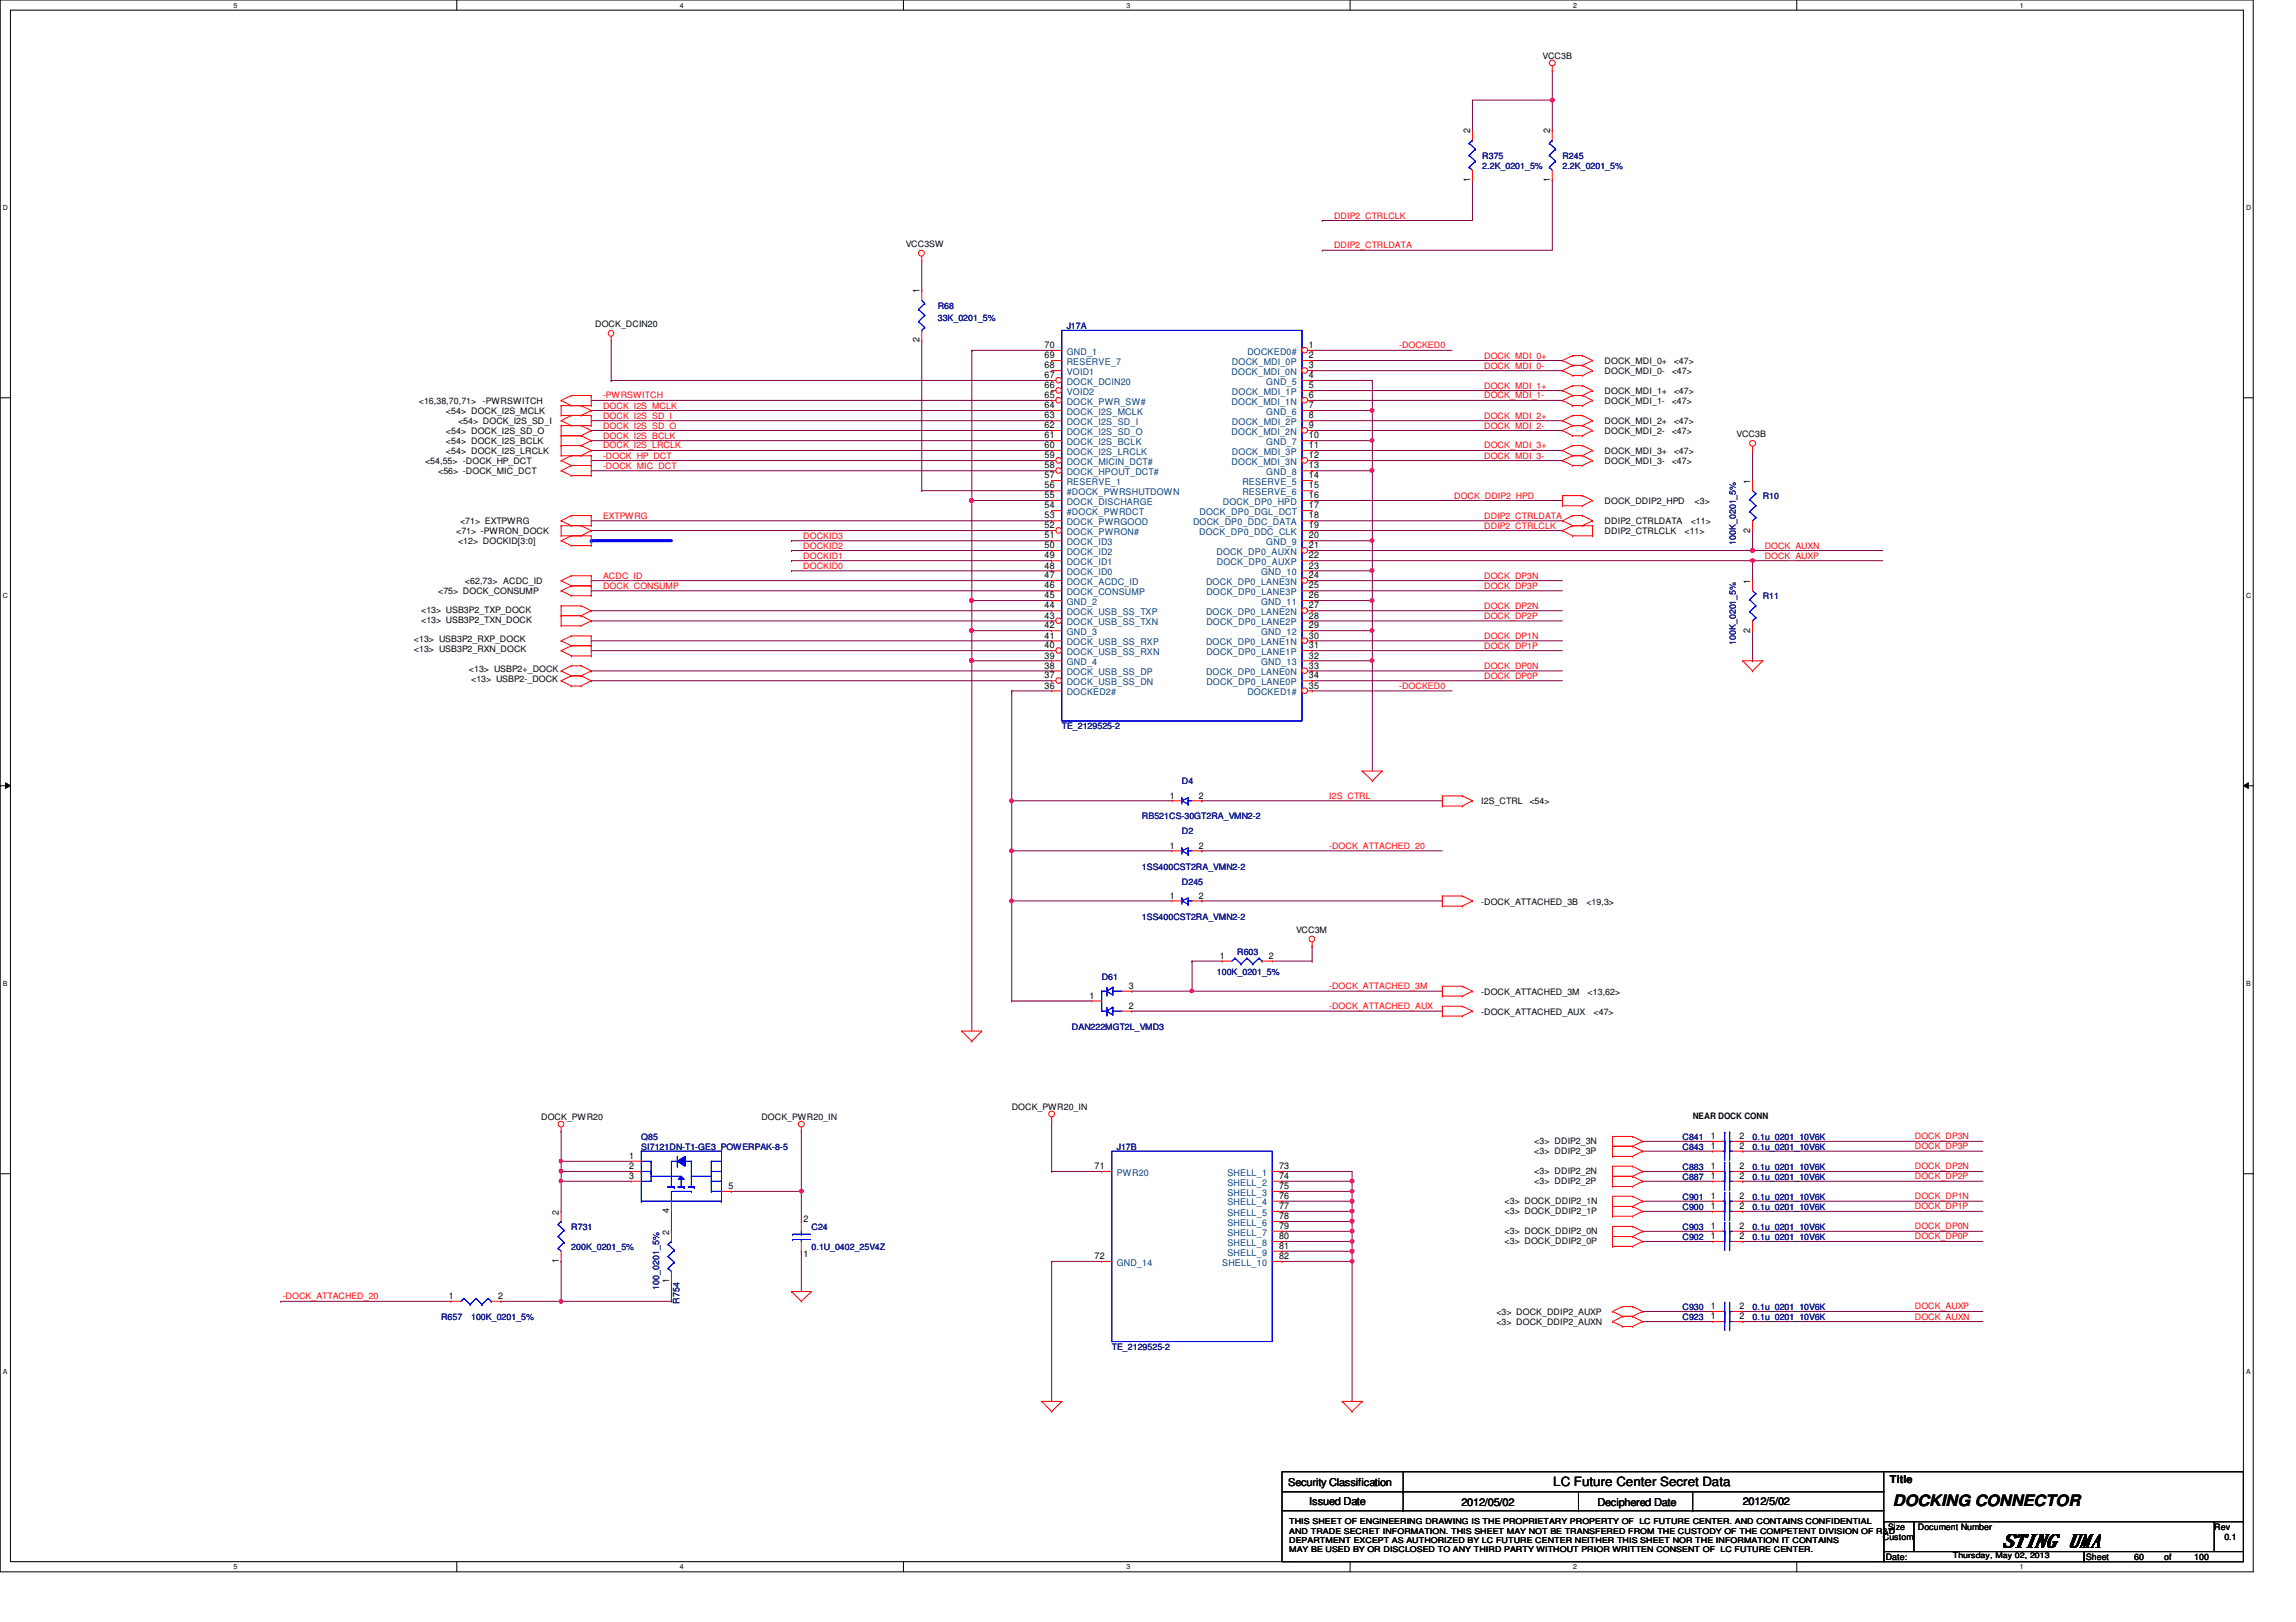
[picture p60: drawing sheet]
<svg xmlns="http://www.w3.org/2000/svg" width="297mm" height="210mm" viewBox="0 0 297 210" stroke-linecap="round" stroke-linejoin="round" font-family="sans-serif">
<defs><g id="words">
<text font-size="2.4" x="258.9" y="200.2">STING UMA</text>
<text font-size="2" x="244.9" y="194.9">DOCKING CONNECTOR</text>
<text font-size="1.7" x="201" y="192.3">LC Future Center Secret Data</text>
<g font-size="1.4">
<text x="244.5" y="191.9">Title</text>
<text x="166.7" y="192.3">Security Classification</text>
<text x="169.4" y="194.7">Issued Date</text>
<text x="189.1" y="194.9">2012/05/02</text>
<text x="206.7" y="194.9">Deciphered Date</text>
<text x="225.5" y="194.7">2012/5/02</text>
</g>
<g font-size="1.2">
<text x="190.2" y="17.3" transform="rotate(-90 190.2 17.3)">2</text>
<text x="200.5" y="17.3" transform="rotate(-90 200.5 17.3)">2</text>
<text x="190.2" y="23.6" transform="rotate(-90 190.2 23.6)">1</text>
<text x="200.5" y="23.6" transform="rotate(-90 200.5 23.6)">1</text>
<text x="119" y="38" transform="rotate(-90 119 38)">1</text>
<text x="119" y="44.3" transform="rotate(-90 119 44.3)">2</text>
<text x="135.1" y="45">70</text>
<text x="135.1" y="46.4">69</text>
<text x="135.1" y="47.7">68</text>
<text x="169.3" y="45">1</text>
<text x="169.3" y="46.4">2</text>
<text x="169.3" y="47.7">3</text>
<text x="135.1" y="48.9">67</text>
<text x="135.1" y="50.2">66</text>
<text x="135.1" y="51.5">65</text>
<text x="135.1" y="52.8">64</text>
<text x="169.3" y="48.9">4</text>
<text x="169.3" y="50.2">5</text>
<text x="169.3" y="51.5">6</text>
<text x="169.3" y="52.8">7</text>
<text x="135.1" y="54.1">63</text>
<text x="135.1" y="55.4">62</text>
<text x="135.1" y="56.7">61</text>
<text x="135.1" y="58">60</text>
<text x="135.1" y="59.3">59</text>
<text x="169.3" y="54.1">8</text>
<text x="169.3" y="55.4">9</text>
<text x="169.3" y="56.7">10</text>
<text x="169.3" y="58">11</text>
<text x="169.3" y="59.3">12</text>
<text x="135.1" y="60.6">58</text>
<text x="135.1" y="61.9">57</text>
<text x="135.1" y="63.2">56</text>
<text x="135.1" y="64.5">55</text>
<text x="135.1" y="65.8">54</text>
<text x="169.3" y="60.6">13</text>
<text x="169.3" y="61.9">14</text>
<text x="169.3" y="63.2">15</text>
<text x="169.3" y="64.5">16</text>
<text x="169.3" y="65.8">17</text>
<text x="226.4" y="62.6" transform="rotate(-90 226.4 62.6)">1</text>
<text x="135.1" y="67.1">53</text>
<text x="135.1" y="68.4">52</text>
<text x="135.1" y="69.7">51</text>
<text x="135.1" y="71">50</text>
<text x="169.3" y="67.1">18</text>
<text x="169.3" y="68.4">19</text>
<text x="169.3" y="69.7">20</text>
<text x="169.3" y="71">21</text>
<text x="226.4" y="68.9" transform="rotate(-90 226.4 68.9)">2</text>
<text x="135.1" y="72.3">49</text>
<text x="135.1" y="73.6">48</text>
<text x="135.1" y="74.8">47</text>
<text x="135.1" y="76.2">46</text>
<text x="135.1" y="77.4">45</text>
<text x="169.3" y="72.3">22</text>
<text x="169.3" y="73.6">23</text>
<text x="169.3" y="74.8">24</text>
<text x="169.3" y="76.2">25</text>
<text x="169.3" y="77.4">26</text>
<text x="226.4" y="75.6" transform="rotate(-90 226.4 75.6)">1</text>
<text x="135.1" y="78.7">44</text>
<text x="135.1" y="80.1">43</text>
<text x="135.1" y="81.3">42</text>
<text x="135.1" y="82.6">41</text>
<text x="135.1" y="83.9">40</text>
<text x="169.3" y="78.7">27</text>
<text x="169.3" y="80.1">28</text>
<text x="169.3" y="81.3">29</text>
<text x="169.3" y="82.6">30</text>
<text x="169.3" y="83.9">31</text>
<text x="226.4" y="81.9" transform="rotate(-90 226.4 81.9)">2</text>
<text x="135.1" y="85.2">39</text>
<text x="135.1" y="86.5">38</text>
<text x="135.1" y="87.8">37</text>
<text x="135.1" y="89.1">36</text>
<text x="169.3" y="85.2">32</text>
<text x="169.3" y="86.5">33</text>
<text x="169.3" y="87.8">34</text>
<text x="169.3" y="89.1">35</text>
<text x="151.3" y="103.3">1</text>
<text x="155.1" y="103.3">2</text>
<text x="151.3" y="109.8">1</text>
<text x="155.1" y="109.8">2</text>
<text x="151.3" y="116.3">1</text>
<text x="155.1" y="116.3">2</text>
<text x="157.8" y="124.1">1</text>
<text x="164.2" y="124.1">2</text>
<text x="141" y="129.2">1</text>
<text x="146" y="130.6">2</text>
<text x="146" y="128">3</text>
<text x="81.4" y="150">1</text>
<text x="221.3" y="148.7">1</text>
<text x="221.3" y="147.4">1</text>
<text x="225" y="148.7">2</text>
<text x="225" y="147.4">2</text>
<text x="81.4" y="152.6">3</text>
<text x="81.4" y="151.3">2</text>
<text x="94.2" y="153.9">5</text>
<text x="141.6" y="151.3">71</text>
<text x="165.5" y="151.3">73</text>
<text x="165.5" y="152.6">74</text>
<text x="165.5" y="153.9">75</text>
<text x="165.5" y="155.2">76</text>
<text x="221.3" y="155.2">1</text>
<text x="221.3" y="151.3">1</text>
<text x="221.3" y="152.6">1</text>
<text x="225" y="155.2">2</text>
<text x="225" y="151.3">2</text>
<text x="225" y="152.6">2</text>
<text x="72.3" y="157.2" transform="rotate(-90 72.3 157.2)">2</text>
<text x="86.6" y="159.8" transform="rotate(-90 86.6 159.8)">2</text>
<text x="86.6" y="157" transform="rotate(-90 86.6 157)">4</text>
<text x="104" y="158.2">2</text>
<text x="165.5" y="156.5">77</text>
<text x="165.5" y="157.8">78</text>
<text x="165.5" y="159">79</text>
<text x="165.5" y="160.4">80</text>
<text x="165.5" y="161.6">81</text>
<text x="221.3" y="160.4">1</text>
<text x="221.3" y="156.5">1</text>
<text x="221.3" y="159">1</text>
<text x="225" y="160.4">2</text>
<text x="225" y="156.5">2</text>
<text x="225" y="159">2</text>
<text x="72.3" y="163.4" transform="rotate(-90 72.3 163.4)">1</text>
<text x="86.6" y="166.1" transform="rotate(-90 86.6 166.1)">1</text>
<text x="104" y="162.6">1</text>
<text x="141.6" y="162.9">72</text>
<text x="165.5" y="162.9">82</text>
<text x="58.1" y="168.1">1</text>
<text x="64.4" y="168.1">2</text>
<text x="221.3" y="170.7">1</text>
<text x="221.3" y="169.4">1</text>
<text x="225" y="170.7">2</text>
<text x="225" y="169.4">2</text>
</g>
<g font-size="1.2" fill="#004080">
<text x="138" y="45.9">GND_1</text>
<text x="138" y="47.2">RESERVE_7</text>
<text x="159.4" y="47.2">DOCK_MDI_0P</text>
<text x="161.4" y="45.9">DOCKED0#</text>
<text x="138" y="48.5">VOID1</text>
<text x="138" y="49.8">DOCK_DCIN20</text>
<text x="138" y="51.1">VOID2</text>
<text x="138" y="52.4">DOCK_PWR_SW#</text>
<text x="138" y="53.7">DOCK_I2S_MCLK</text>
<text x="159.3" y="48.5">DOCK_MDI_0N</text>
<text x="159.3" y="52.4">DOCK_MDI_1N</text>
<text x="159.4" y="51.1">DOCK_MDI_1P</text>
<text x="163.8" y="49.8">GND_5</text>
<text x="163.8" y="53.7">GND_6</text>
<text x="138" y="55">DOCK_I2S_SD_I</text>
<text x="138" y="56.3">DOCK_I2S_SD_O</text>
<text x="138" y="57.6">DOCK_I2S_BCLK</text>
<text x="138" y="58.8">DOCK_I2S_LRCLK</text>
<text x="159.3" y="56.3">DOCK_MDI_2N</text>
<text x="159.4" y="55">DOCK_MDI_2P</text>
<text x="159.4" y="58.8">DOCK_MDI_3P</text>
<text x="163.8" y="57.6">GND_7</text>
<text x="138" y="60.2">DOCK_MICIN_DCT#</text>
<text x="138" y="61.5">DOCK_HPOUT_DCT#</text>
<text x="138" y="62.7">RESERVE_1</text>
<text x="138" y="64.1">#DOCK_PWRSHUTDOWN</text>
<text x="138" y="65.3">DOCK_DISCHARGE</text>
<text x="158.2" y="65.3">DOCK_DP0_HPD</text>
<text x="159.3" y="60.2">DOCK_MDI_3N</text>
<text x="160.7" y="62.7">RESERVE_5</text>
<text x="160.7" y="64.1">RESERVE_6</text>
<text x="163.8" y="61.5">GND_8</text>
<text x="138" y="66.6">#DOCK_PWRDCT</text>
<text x="138" y="67.9">DOCK_PWRGOOD</text>
<text x="138" y="69.2">DOCK_PWRON#</text>
<text x="138" y="70.5">DOCK_ID3</text>
<text x="138" y="71.8">DOCK_ID2</text>
<text x="154.3" y="67.9">DOCK_DP0_DDC_DATA</text>
<text x="155.1" y="69.2">DOCK_DP0_DDC_CLK</text>
<text x="155.2" y="66.6">DOCK_DP0_DGL_DCT</text>
<text x="157.4" y="71.8">DOCK_DP0_AUXN</text>
<text x="163.8" y="70.5">GND_9</text>
<text x="138" y="73.1">DOCK_ID1</text>
<text x="138" y="74.4">DOCK_ID0</text>
<text x="138" y="75.7">DOCK_ACDC_ID</text>
<text x="138" y="77">DOCK_CONSUMP</text>
<text x="156" y="75.7">DOCK_DP0_LANE3N</text>
<text x="156.1" y="77">DOCK_DP0_LANE3P</text>
<text x="157.4" y="73.1">DOCK_DP0_AUXP</text>
<text x="163.1" y="74.4">GND_10</text>
<text x="138" y="78.3">GND_2</text>
<text x="138" y="79.6">DOCK_USB_SS_TXP</text>
<text x="138" y="80.9">DOCK_USB_SS_TXN</text>
<text x="138" y="82.2">GND_3</text>
<text x="138" y="83.5">DOCK_USB_SS_RXP</text>
<text x="156" y="79.6">DOCK_DP0_LANE2N</text>
<text x="156" y="83.5">DOCK_DP0_LANE1N</text>
<text x="156.1" y="80.9">DOCK_DP0_LANE2P</text>
<text x="163.1" y="78.3">GND_11</text>
<text x="163.1" y="82.2">GND_12</text>
<text x="138" y="84.8">DOCK_USB_SS_RXN</text>
<text x="138" y="86.1">GND_4</text>
<text x="138" y="87.4">DOCK_USB_SS_DP</text>
<text x="138" y="88.6">DOCK_USB_SS_DN</text>
<text x="138" y="90">DOCKED2#</text>
<text x="156" y="87.4">DOCK_DP0_LANE0N</text>
<text x="156.1" y="84.8">DOCK_DP0_LANE1P</text>
<text x="156.1" y="88.6">DOCK_DP0_LANE0P</text>
<text x="161.4" y="90">DOCKED1#</text>
<text x="163.1" y="86.1">GND_13</text>
<text x="144.5" y="152.1">PWR20</text>
<text x="158.8" y="152.1">SHELL_1</text>
<text x="158.8" y="153.4">SHELL_2</text>
<text x="158.8" y="154.7">SHELL_3</text>
<text x="158.8" y="156">SHELL_4</text>
<text x="158.8" y="157.3">SHELL_5</text>
<text x="158.8" y="158.6">SHELL_6</text>
<text x="158.8" y="159.9">SHELL_7</text>
<text x="158.8" y="161.2">SHELL_8</text>
<text x="144.5" y="163.8">GND_14</text>
<text x="158.1" y="163.8">SHELL_10</text>
<text x="158.8" y="162.5">SHELL_9</text>
</g>
<g font-size="1.1">
<text x="199.6" y="7.6">VCC3B</text>
<text x="117.2" y="32">VCC3SW</text>
<text x="77" y="42.3">DOCK_DCIN20</text>
<text x="207.6" y="47.1">DOCK_MDI_0+</text>
<text x="216.5" y="47.1">&lt;47&gt;</text>
<text x="54.2" y="52.3">&lt;16,38,70,71&gt;</text>
<text x="57.7" y="53.6">&lt;54&gt; DOCK_I2S_MCLK</text>
<text x="62.5" y="52.3">-PWRSWITCH</text>
<text x="207.6" y="48.4">DOCK_MDI_0-</text>
<text x="207.6" y="51">DOCK_MDI_1+</text>
<text x="207.6" y="52.3">DOCK_MDI_1-</text>
<text x="216.3" y="48.4">&lt;47&gt;</text>
<text x="216.3" y="52.3">&lt;47&gt;</text>
<text x="216.5" y="51">&lt;47&gt;</text>
<text x="57.7" y="58.8">&lt;54&gt; DOCK_I2S_LRCLK</text>
<text x="57.7" y="56.2">&lt;54&gt; DOCK_I2S_SD_O</text>
<text x="57.7" y="57.5">&lt;54&gt; DOCK_I2S_BCLK</text>
<text x="59.3" y="54.9">&lt;54&gt; DOCK_I2S_SD_I</text>
<text x="207.6" y="54.9">DOCK_MDI_2+</text>
<text x="207.6" y="56.2">DOCK_MDI_2-</text>
<text x="207.6" y="58.8">DOCK_MDI_3+</text>
<text x="216.3" y="56.2">&lt;47&gt;</text>
<text x="216.5" y="54.9">&lt;47&gt;</text>
<text x="216.5" y="58.8">&lt;47&gt;</text>
<text x="224.7" y="56.6">VCC3B</text>
<text x="55" y="60.1">&lt;54,55&gt; -DOCK_HP_DCT</text>
<text x="56.7" y="61.3">&lt;56&gt; -DOCK_MIC_DCT</text>
<text x="207.6" y="60.1">DOCK_MDI_3-</text>
<text x="207.6" y="65.2">DOCK_DDIP2_HPD</text>
<text x="216.3" y="60.1">&lt;47&gt;</text>
<text x="219.2" y="65.2">&lt;3&gt;</text>
<text x="59" y="69.1">&lt;71&gt; -PWRON_DOCK</text>
<text x="59.3" y="70.4">&lt;12&gt; DOCKID[3:0]</text>
<text x="59.5" y="67.8">&lt;71&gt; EXTPWRG</text>
<text x="207.6" y="67.8">DDIP2_CTRLDATA</text>
<text x="207.6" y="69.1">DDIP2_CTRLCLK</text>
<text x="217.9" y="69.1">&lt;11&gt;</text>
<text x="218.7" y="67.8">&lt;11&gt;</text>
<text x="56.7" y="76.9">&lt;75&gt; DOCK_CONSUMP</text>
<text x="60.2" y="75.6">&lt;62,73&gt; ACDC_ID</text>
<text x="53.5" y="83.1">&lt;13&gt; USB3P2_RXP_DOCK</text>
<text x="54.5" y="79.4">&lt;13&gt; USB3P2_TXP_DOCK</text>
<text x="54.5" y="80.6">&lt;13&gt; USB3P2_TXN_DOCK</text>
<text x="53.5" y="84.4">&lt;13&gt; USB3P2_RXN_DOCK</text>
<text x="60.7" y="87">&lt;13&gt; USBP2+_DOCK</text>
<text x="61" y="88.3">&lt;13&gt; USBP2-_DOCK</text>
<text x="191.6" y="104.1">I2S_CTRL</text>
<text x="197.9" y="104.1">&lt;54&gt;</text>
<text x="191.6" y="117.1">-DOCK_ATTACHED_3B</text>
<text x="205.2" y="117.1">&lt;19,3&gt;</text>
<text x="167.7" y="120.7">VCC3M</text>
<text x="191.6" y="128.7">-DOCK_ATTACHED_3M</text>
<text x="191.6" y="131.3">-DOCK_ATTACHED_AUX</text>
<text x="205.4" y="128.7">&lt;13,62&gt;</text>
<text x="206.2" y="131.3">&lt;47&gt;</text>
<text x="130.9" y="143.6">DOCK_PWR20_IN</text>
<text x="70" y="144.9">DOCK_PWR20</text>
<text x="98.5" y="144.9">DOCK_PWR20_IN</text>
<text x="198.5" y="148">&lt;3&gt; DDIP2_3N</text>
<text x="198.5" y="149.3">&lt;3&gt; DDIP2_3P</text>
<text x="219" y="144.9">NEAR DOCK CONN</text>
<text x="194.6" y="155.8">&lt;3&gt; DOCK_DDIP2_1N</text>
<text x="198.5" y="151.9">&lt;3&gt; DDIP2_2N</text>
<text x="198.5" y="153.2">&lt;3&gt; DDIP2_2P</text>
<text x="194.6" y="157.1">&lt;3&gt; DOCK_DDIP2_1P</text>
<text x="194.6" y="159.7">&lt;3&gt; DOCK_DDIP2_0N</text>
<text x="194.6" y="161">&lt;3&gt; DOCK_DDIP2_0P</text>
<text x="193.6" y="170.2">&lt;3&gt; DOCK_DDIP2_AUXP</text>
<text x="193.6" y="171.4">&lt;3&gt; DOCK_DDIP2_AUXN</text>
<text x="243.6" y="199.3">Custom</text>
<text x="244" y="201.9">Date:</text>
<text x="244.3" y="198">Size</text>
<text x="248.1" y="198">Document Number</text>
<text x="269.9" y="201.9">Sheet</text>
<text x="276.1" y="201.9">60</text>
<text x="280" y="201.9">of</text>
<text x="283.9" y="201.9">100</text>
<text x="286.5" y="198">Rev</text>
<text x="287.8" y="199.3">0.1</text>
</g>
<g font-size="1.1" fill="#000080">
<text x="191.8" y="20.5">R375</text>
<text x="191.8" y="21.8">2.2K_0201_5%</text>
<text x="202.1" y="20.5">R245</text>
<text x="202.1" y="21.8">2.2K_0201_5%</text>
<text x="121.3" y="40">R68</text>
<text x="121.3" y="41.5">33K_0201_5%</text>
<text x="138" y="42.6">J17A</text>
<text x="228" y="64.6">R10</text>
<text x="224.6" y="70.5" transform="rotate(-90 224.6 70.5)">100K_0201_5%</text>
<text x="228" y="77.6">R11</text>
<text x="224.6" y="83.4" transform="rotate(-90 224.6 83.4)">100K_0201_5%</text>
<text x="137.4" y="94.4">TE_2129525-2</text>
<text x="152.9" y="101.5">D4</text>
<text x="147.7" y="106">RB521CS-30GT2RA_VMN2-2</text>
<text x="152.9" y="108">D2</text>
<text x="147.7" y="112.5">1SS400CST2RA_VMN2-2</text>
<text x="147.7" y="119">1SS400CST2RA_VMN2-2</text>
<text x="152.9" y="114.5">D245</text>
<text x="160.1" y="123.5">R603</text>
<text x="142.5" y="126.8">D61</text>
<text x="157.4" y="126.1">100K_0201_5%</text>
<text x="138.7" y="133.3">DAN222MGT2L_VMD3</text>
<text x="83" y="147.5">Q85</text>
<text x="83" y="148.8">SI7121DN-T1-GE3_POWERPAK-8-5</text>
<text x="144.5" y="148.8">J17B</text>
<text x="217.7" y="148.8">C843</text>
<text x="217.7" y="147.5">C841</text>
<text x="226.7" y="148.8">0.1u_0201_10V6K</text>
<text x="226.7" y="147.5">0.1u_0201_10V6K</text>
<text x="217.7" y="155.3">C901</text>
<text x="217.7" y="151.4">C883</text>
<text x="217.7" y="152.7">C887</text>
<text x="226.7" y="155.3">0.1u_0201_10V6K</text>
<text x="226.7" y="151.4">0.1u_0201_10V6K</text>
<text x="226.7" y="152.7">0.1u_0201_10V6K</text>
<text x="73.9" y="159.2">R731</text>
<text x="73.9" y="161.8">200K_0201_5%</text>
<text x="105" y="159.2">C24</text>
<text x="105" y="161.8">0.1U_0402_25V4Z</text>
<text x="217.7" y="160.4">C902</text>
<text x="217.7" y="156.5">C900</text>
<text x="217.7" y="159.2">C903</text>
<text x="226.7" y="160.4">0.1u_0201_10V6K</text>
<text x="226.7" y="156.5">0.1u_0201_10V6K</text>
<text x="226.7" y="159.2">0.1u_0201_10V6K</text>
<text x="85.3" y="166.9" transform="rotate(-90 85.3 166.9)">100_0201_5%</text>
<text x="57.1" y="170.8">R657</text>
<text x="61" y="170.8">100K_0201_5%</text>
<text x="87.9" y="168.7" transform="rotate(-90 87.9 168.7)">R754</text>
<text x="217.7" y="170.8">C923</text>
<text x="217.7" y="169.5">C930</text>
<text x="226.7" y="170.8">0.1u_0201_10V6K</text>
<text x="226.7" y="169.5">0.1u_0201_10V6K</text>
<text x="143.8" y="174.7">TE_2129525-2</text>
</g>
<g font-size="1.1" fill="#f00">
<text x="172.6" y="28.3">DDIP2_CTRLCLK</text>
<text x="172.6" y="32.1">DDIP2_CTRLDATA</text>
<text x="181" y="45.1">-DOCKED0</text>
<text x="192" y="46.4">DOCK_MDI_0+</text>
<text x="192" y="47.7">DOCK_MDI_0-</text>
<text x="78" y="52.9">DOCK_I2S_MCLK</text>
<text x="78" y="51.6">-PWRSWITCH</text>
<text x="192" y="50.3">DOCK_MDI_1+</text>
<text x="192" y="51.6">DOCK_MDI_1-</text>
<text x="78" y="58">DOCK_I2S_LRCLK</text>
<text x="78" y="54.2">DOCK_I2S_SD_I</text>
<text x="78" y="55.5">DOCK_I2S_SD_O</text>
<text x="78" y="56.8">DOCK_I2S_BCLK</text>
<text x="78" y="59.4">-DOCK_HP_DCT</text>
<text x="192" y="54.2">DOCK_MDI_2+</text>
<text x="192" y="55.5">DOCK_MDI_2-</text>
<text x="192" y="58">DOCK_MDI_3+</text>
<text x="192" y="59.4">DOCK_MDI_3-</text>
<text x="78" y="60.7">-DOCK_MIC_DCT</text>
<text x="188.1" y="64.5">DOCK_DDIP2_HPD</text>
<text x="78" y="67.1">EXTPWRG</text>
<text x="103.9" y="69.7">DOCKID3</text>
<text x="103.9" y="71">DOCKID2</text>
<text x="192" y="67.1">DDIP2_CTRLDATA</text>
<text x="192" y="68.4">DDIP2_CTRLCLK</text>
<text x="228.3" y="71">DOCK_AUXN</text>
<text x="78" y="74.9">ACDC_ID</text>
<text x="78" y="76.2">DOCK_CONSUMP</text>
<text x="103.9" y="73.6">DOCKID0</text>
<text x="103.9" y="72.3">DOCKID1</text>
<text x="192" y="74.9">DOCK_DP3N</text>
<text x="192" y="76.2">DOCK_DP3P</text>
<text x="228.3" y="72.3">DOCK_AUXP</text>
<text x="192" y="78.8">DOCK_DP2N</text>
<text x="192" y="80.1">DOCK_DP2P</text>
<text x="192" y="82.7">DOCK_DP1N</text>
<text x="192" y="83.9">DOCK_DP1P</text>
<text x="181" y="89.2">-DOCKED0</text>
<text x="192" y="86.6">DOCK_DP0N</text>
<text x="192" y="87.8">DOCK_DP0P</text>
<text x="172" y="103.4">I2S_CTRL</text>
<text x="172" y="109.9">-DOCK_ATTACHED_20</text>
<text x="172" y="128">-DOCK_ATTACHED_3M</text>
<text x="172" y="130.6">-DOCK_ATTACHED_AUX</text>
<text x="247.7" y="147.4">DOCK_DP3N</text>
<text x="247.7" y="148.7">DOCK_DP3P</text>
<text x="247.7" y="155.2">DOCK_DP1N</text>
<text x="247.7" y="152.6">DOCK_DP2P</text>
<text x="247.7" y="151.3">DOCK_DP2N</text>
<text x="247.7" y="160.4">DOCK_DP0P</text>
<text x="247.7" y="159.1">DOCK_DP0N</text>
<text x="247.7" y="156.5">DOCK_DP1P</text>
<text x="36.6" y="168.1">-DOCK_ATTACHED_20</text>
<text x="247.7" y="170.8">DOCK_AUXN</text>
<text x="247.7" y="169.5">DOCK_AUXP</text>
</g>
<g font-size="1">
<text x="166.8" y="197.3">THIS SHEET OF ENGINEERING DRAWING IS THE PROPRIETARY PROPERTY OF LC FUTURE CENTER. AND CONTAINS CONFIDENTIAL</text>
<text x="166.8" y="198.5">AND TRADE SECRET INFORMATION. THIS SHEET MAY NOT BE TRANSFERED FROM THE CUSTODY OF THE COMPETENT DIVISION OF R&amp;D</text>
<text x="166.8" y="199.6">DEPARTMENT EXCEPT AS AUTHORIZED BY LC FUTURE CENTER NEITHER THIS SHEET NOR THE INFORMATION IT CONTAINS</text>
<text x="166.8" y="200.8">MAY BE USED BY OR DISCLOSED TO ANY THIRD PARTY WITHOUT PRIOR WRITTEN CONSENT OF LC FUTURE CENTER.</text>
<text x="252.6" y="201.7">Thursday, May 02, 2013</text>
</g>
<g font-size=".9">
<text x="30.2" y="1">5</text>
<text x="88" y="1">4</text>
<text x="145.8" y="1">3</text>
<text x="203.5" y="1">2</text>
<text x="261.3" y="1">1</text>
<text x=".4" y="27.2">D</text>
<text x="290.6" y="27.2">D</text>
<text x=".4" y="77.3">C</text>
<text x="290.6" y="77.3">C</text>
<text x=".4" y="127.6">B</text>
<text x="290.6" y="127.6">B</text>
<text x=".4" y="177.8">A</text>
<text x="290.6" y="177.8">A</text>
<text x="30.2" y="203.1">5</text>
<text x="88" y="203.1">4</text>
<text x="145.8" y="203.1">3</text>
<text x="203.5" y="203.1">2</text>
<text x="261.3" y="203.1">1</text>
</g>
</g></defs>
<path d="M0 0h291.5v203.4h-291.5zM1.4 1.3h288.8v200.8h-288.8z" fill="none" stroke="#000" stroke-width=".13"/>
<g fill="#fff">
<path d="M30.2 .2h.5v1h-.5z"/>
<path d="M30.2 202.3h.5v1h-.5z"/>
</g>
<path d="M59.1 0v1.3M59.1 202.1v1.3" fill="none" stroke="#000" stroke-width=".13"/>
<g fill="#fff">
<path d="M88 .2h.5v1h-.5z"/>
<path d="M88 202.3h.5v1h-.5z"/>
</g>
<path d="M116.9 0v1.3M116.9 202.1v1.3" fill="none" stroke="#000" stroke-width=".13"/>
<g fill="#fff">
<path d="M145.7 .2h.6v1h-.6z"/>
<path d="M145.7 202.3h.6v1h-.6z"/>
</g>
<path d="M174.7 0v1.3M174.7 202.1v1.3" fill="none" stroke="#000" stroke-width=".13"/>
<g fill="#fff">
<path d="M203.5 .2h.5v1h-.5z"/>
<path d="M203.5 202.3h.5v1h-.5z"/>
</g>
<path d="M232.4 0v1.3M232.4 202.1v1.3" fill="none" stroke="#000" stroke-width=".13"/>
<g fill="#fff">
<path d="M261.3 .2h.5v1h-.5z"/>
<path d="M261.3 202.3h.5v1h-.5z"/>
<path d="M.4 26.4h.6v1h-.6z"/>
<path d="M290.6 26.4h.6v1h-.6z"/>
<path d="M.4 76.5h.6v1.1h-.6z"/>
<path d="M290.6 76.5h.6v1.1h-.6z"/>
</g>
<path d="M0 51.5h1.4M290.2 51.5h1.3" fill="none" stroke="#000" stroke-width=".13"/>
<g fill="#fff">
<path d="M.4 126.7h.6v1.1h-.6z"/>
<path d="M290.6 126.7h.6v1.1h-.6z"/>
</g>
<path d="M0 101.7h1.4M.7 101.3l.7 .4-.7 .3zM290.2 101.7l.7-.4v.7zM290.2 101.7h1.3" fill="none" stroke="#000" stroke-width=".13"/>
<path d="M.7 101.3l.7 .4-.7 .3zM290.2 101.7l.7-.4v.7z" fill="#000"/>
<g fill="#fff">
<path d="M.4 177h.5v1h-.5z"/>
<path d="M290.6 177h.5v1h-.5z"/>
</g>
<path d="M0 151.9h1.4M290.2 151.9h1.3" fill="none" stroke="#000" stroke-width=".13"/>
<path d="M169.8 73.9h.1M169.8 77.7h.1M169.8 73.9h7.7M177.5 73.9h.1M177.5 73.9v3.8h-7.7" fill="none" stroke="#800040" stroke-width=".13"/>
<circle cx="177.5" cy="73.8" r=".26" fill="#f0f"/>
<circle cx="177.5" cy="73.8" r=".26" fill="none" stroke="#f0f" stroke-width=".13"/>
<path d="M177.5 77.7h.1M177.5 77.7v3.9h-7.7M169.8 81.6h.1" fill="none" stroke="#800040" stroke-width=".13"/>
<circle cx="177.5" cy="77.7" r=".26" fill="#f0f"/>
<circle cx="177.5" cy="77.7" r=".26" fill="none" stroke="#f0f" stroke-width=".13"/>
<path d="M125.7 85.5h.1M125.7 85.5v47.9" fill="none" stroke="#800040" stroke-width=".13"/>
<circle cx="125.7" cy="85.5" r=".25" fill="#f0f"/>
<circle cx="125.7" cy="85.5" r=".25" fill="none" stroke="#f0f" stroke-width=".13"/>
<path d="M169.8 85.5h.1M177.5 81.6h.1M177.5 81.6v3.9h-7.7" fill="none" stroke="#800040" stroke-width=".13"/>
<circle cx="177.5" cy="81.6" r=".25" fill="#f0f"/>
<circle cx="177.5" cy="81.6" r=".25" fill="none" stroke="#f0f" stroke-width=".13"/>
<g fill="none" stroke="#800040" stroke-width=".13">
<path d="M76.5 53.1h.1M76.5 58.3h.1M76.5 54.4h.1M76.5 55.7h.1M76.5 57h.1M76.5 59.6h.1M76.5 51.8h.1M76.5 53.1h59.6M76.5 58.3h59.6M76.5 54.4h59.6M76.5 55.7h59.6M76.5 57h59.6"/>
<path d="M76.5 59.6h59.6M76.5 51.8h59.6M76.5 60.9h.1M76.5 60.9h59.6M130.9 103.6h.1M130.9 103.6h20.7M155.5 110.1h.1M155.5 103.6h.1M155.5 110.1h31.1M155.5 103.6h31.1"/>
</g>
<path d="M130.7 103.4h.1l.3 .1-.1 .3-.2 .1-.1-.1z" fill-rule="evenodd" fill="#f0f"/>
<path d="M130.7 103.4h.1l.3 .1-.1 .3-.2 .1-.1-.1z" fill="none" stroke="#f0f" stroke-width=".13"/>
<g fill="none" stroke="#800040" stroke-width=".13">
<path d="M76.5 67.4h.1M76.5 67.4h59.6M102.4 73.9h.1M102.4 73.9h33.7M169.8 64.8h.1M169.8 64.8h32.3M76.5 88.1h.1M76.5 88.1h59.6M130.9 89.4h.1M130.9 89.4v14.2M130.9 129.5h.1M130.9 129.5h10.4"/>
<path d="M154.2 124.4h.1M154.2 124.4h3.9M164.6 124.4h5.2M169.8 124.4h.1M72.6 152.9h.1M72.6 150.3h.1M72.6 152.9v3.9M72.6 150.3h9.1"/>
</g>
<path d="M72.4 150.1h.3l.1 .1-.1 .2-.1 .1-.2-.1z" fill-rule="evenodd" fill="#f0f"/>
<path d="M72.4 150.1h.3l.1 .1-.1 .2-.1 .1-.2-.1z" fill="none" stroke="#f0f" stroke-width=".13"/>
<g fill="none" stroke="#800040" stroke-width=".13">
<path d="M76.5 68.7h.1M76.5 68.7h59.6M72.6 150.3h.1M72.6 146.4h.1M72.6 151.6h.1M72.6 146.4v6.5M72.6 151.6h9.1M103.7 146.4h.1M103.7 146.4v7.8M36.3 168.4h.1M36.3 168.4h22M136.1 163.2h.1"/>
<path d="M136.1 163.2h6.4"/>
</g>
<path d="M72.4 151.4l.2-.1 .2 .1-.1 .3-.1 .1-.2-.1z" fill-rule="evenodd" fill="#f0f"/>
<path d="M72.4 151.4l.2-.1 .2 .1-.1 .3-.1 .1-.2-.1z" fill="none" stroke="#f0f" stroke-width=".13"/>
<path d="M72.6 152.9h.1M72.6 152.9h9.1" fill="none" stroke="#800040" stroke-width=".13"/>
<path d="M72.4 152.7h.3l.1 .1-.1 .2-.1 .1-.2-.1z" fill-rule="evenodd" fill="#f0f"/>
<path d="M72.4 152.7h.3l.1 .1-.1 .2-.1 .1-.2-.1z" fill="none" stroke="#f0f" stroke-width=".13"/>
<path d="M64.8 168.4h.1M72.6 163.2h.1M72.6 163.2v5.2h-7.8" fill="none" stroke="#800040" stroke-width=".13"/>
<path d="M72.4 168.2l.2-.1 .2 .2-.1 .3-.1 .1-.2-.1z" fill-rule="evenodd" fill="#f0f"/>
<path d="M72.4 168.2l.2-.1 .2 .2-.1 .3-.1 .1-.2-.1z" fill="none" stroke="#f0f" stroke-width=".13"/>
<path d="M94.6 154.2h.1M94.6 154.2h9.1M136.1 145.1h.1M136.1 145.1v6.5M165.9 158.1h.1M165.9 158.1h9M72.6 168.4h.1M72.6 168.4h14.3M174.9 163.2h.1M174.9 163.2v18.2" fill="none" stroke="#800040" stroke-width=".13"/>
<circle cx="174.9" cy="163.2" r=".25" fill="#f0f"/>
<circle cx="174.9" cy="163.2" r=".25" fill="none" stroke="#f0f" stroke-width=".13"/>
<path d="M103.7 154.2h.1M103.7 154.2v3.9" fill="none" stroke="#800040" stroke-width=".13"/>
<circle cx="103.7" cy="154.1" r=".25" fill="#f0f"/>
<circle cx="103.7" cy="154.1" r=".25" fill="none" stroke="#f0f" stroke-width=".13"/>
<path d="M165.9 156.8h.1M165.9 155.4h.1M165.9 155.4h9M174.9 155.4h.1M174.9 155.4v1.4h-9" fill="none" stroke="#800040" stroke-width=".13"/>
<circle cx="174.9" cy="155.4" r=".26" fill="#f0f"/>
<circle cx="174.9" cy="155.4" r=".26" fill="none" stroke="#f0f" stroke-width=".13"/>
<path d="M136.1 151.6h.1M136.1 151.6h6.4M165.9 154.2h.1M165.9 154.2h9" fill="none" stroke="#800040" stroke-width=".13"/>
<circle cx="174.9" cy="154.1" r=".25" fill="#f0f"/>
<circle cx="174.9" cy="154.1" r=".25" fill="none" stroke="#f0f" stroke-width=".13"/>
<path d="M174.9 154.2h.1M174.9 156.8h.1M174.9 154.2v1.2M174.9 156.8v1.3" fill="none" stroke="#800040" stroke-width=".13"/>
<circle cx="174.9" cy="156.7" r=".25" fill="#f0f"/>
<circle cx="174.9" cy="156.7" r=".25" fill="none" stroke="#f0f" stroke-width=".13"/>
<g fill="none" stroke="#800040" stroke-width=".13">
<path d="M125.7 45.3h.1M125.7 45.3v19.5M125.7 45.3h10.4M169.8 46.7h.1M169.8 48h.1M169.8 46.7h32.3M169.8 48h32.3M76.5 75.1h.1M76.5 76.5h.1M76.5 75.1h59.6M76.5 76.5h59.6M102.4 72.6h.1"/>
<path d="M102.4 70h.1M102.4 71.2h.1M102.4 72.6h33.7M102.4 70h33.7M102.4 71.2h33.7M125.7 64.8h.1M125.7 64.8h10.4M76.5 86.8h.1M76.5 86.8h59.6M165.9 151.6h.1M165.9 152.9h.1M165.9 152.9h9"/>
<path d="M165.9 151.6h9v1.3M174.9 152.9h.1M212.5 159.3h.1M212.5 147.7h.1M212.5 152.9h.1M212.5 149h.1M212.5 156.8h.1M212.5 155.4h.1M212.5 151.6h.1M212.5 159.3h9.1M212.5 147.7h9.1M212.5 152.9h9.1"/>
<path d="M212.5 149h9.1M212.5 156.8h9.1M212.5 155.4h9.1M212.5 151.6h9.1M225.5 159.3h.1M225.5 159.3h31M136.1 163.2h.1M136.1 163.2v18.2M212.5 160.7h.1M212.5 160.7h9.1M225.5 160.7h.1M225.5 160.7h31"/>
</g>
<circle cx="174.9" cy="152.8" r=".25" fill="#f0f"/>
<circle cx="174.9" cy="152.8" r=".25" fill="none" stroke="#f0f" stroke-width=".13"/>
<g fill="none" stroke="#800040" stroke-width=".13">
<path d="M190.5 13h10.3M200.8 13h.1M76.5 79h.1M76.5 79h59.6M76.5 84.2h.1M76.5 82.9h.1M76.5 80.3h.1M76.5 84.2h59.6M76.5 82.9h59.6M76.5 80.3h59.6M174.9 154.2h.1M174.9 152.9v1.3"/>
<path d="M225.5 156.8h.1M225.5 155.4h.1M225.5 147.7h.1M225.5 152.9h.1M225.5 149h.1M225.5 151.6h.1M225.5 156.8h31M225.5 155.4h31M225.5 147.7h31M225.5 152.9h31M225.5 149h31M225.5 151.6h31"/>
<path d="M225.5 171h.1M225.5 169.7h.1M225.5 171h31M225.5 169.7h31"/>
</g>
<circle cx="200.8" cy="13" r=".26" fill="#f0f"/>
<circle cx="200.8" cy="13" r=".26" fill="none" stroke="#f0f" stroke-width=".13"/>
<path d="M154.2 128.3h.1M154.2 128.3h32.4" fill="none" stroke="#800040" stroke-width=".13"/>
<path d="M154 128.1h.3l.1 .1-.1 .2-.1 .1-.2-.1z" fill-rule="evenodd" fill="#f0f"/>
<path d="M154 128.1h.3l.1 .1-.1 .2-.1 .1-.2-.1z" fill="none" stroke="#f0f" stroke-width=".13"/>
<path d="M200.8 9.1h.1M200.8 9.1v3.9M130.9 116.6h.1M130.9 116.6h20.7M155.5 116.6h.1M155.5 116.6h31.1M212.5 171h.1M212.5 169.7h.1M212.5 171h9.1M212.5 169.7h9.1" fill="none" stroke="#800040" stroke-width=".13"/>
<path d="M130.7 116.4l.1-.1 .3 .1-.1 .4h-.2h-.1z" fill-rule="evenodd" fill="#f0f"/>
<path d="M130.7 116.4l.1-.1 .3 .1-.1 .4h-.2h-.1z" fill="none" stroke="#f0f" stroke-width=".13"/>
<path d="M169.8 49.2h.1M169.8 53.1h.1M169.8 49.2h7.7M177.5 49.2h.1M177.5 57h.1M177.5 49.2v3.9h-7.7M177.5 57v3.9M130.9 110.1h.1M130.9 110.1v6.5M146.4 128.3h.1M154.2 124.4h.1M154.2 124.4v3.9h-7.8" fill="none" stroke="#800040" stroke-width=".13"/>
<circle cx="177.5" cy="57" r=".25" fill="#f0f"/>
<circle cx="177.5" cy="57" r=".25" fill="none" stroke="#f0f" stroke-width=".13"/>
<path d="M169.8 50.5h.1M169.8 51.8h.1M169.8 50.5h32.3M169.8 51.8h32.3M169.8 60.9h.1M169.8 60.9h7.7M103.7 161.9h.1M103.7 161.9v5.2" fill="none" stroke="#800040" stroke-width=".13"/>
<path d="M76.5 70h10.4" fill="none" stroke="#00f" stroke-width=".38"/>
<circle cx="76.5" cy="70" r=".19" fill="#00f"/>
<path d="M169.8 67.4h.1M169.8 68.7h.1M169.8 67.4h32.3M169.8 68.7h32.3M226.7 71.2h.1M226.7 71.2h16.9M146.4 130.9h.1M146.4 130.9h40.2" fill="none" stroke="#800040" stroke-width=".13"/>
<circle cx="226.7" cy="71.2" r=".26" fill="#f0f"/>
<circle cx="226.7" cy="71.2" r=".26" fill="none" stroke="#f0f" stroke-width=".13"/>
<path d="M226.7 72.6h.1M226.7 72.6h16.9" fill="none" stroke="#800040" stroke-width=".13"/>
<circle cx="226.7" cy="72.5" r=".25" fill="#f0f"/>
<circle cx="226.7" cy="72.5" r=".25" fill="none" stroke="#f0f" stroke-width=".13"/>
<g fill="none" stroke="#800040" stroke-width=".13">
<path d="M190.5 16.8h.1M190.5 13v3.8M200.8 16.8h.1M200.8 13v3.8M190.5 23.3h.1M190.5 23.3v5.2M200.8 23.3h.1M200.8 23.3v9.1M169.8 54.4h.1M169.8 55.7h.1M169.8 58.3h.1M169.8 59.6h.1"/>
<path d="M169.8 54.4h32.3M169.8 55.7h32.3M169.8 58.3h32.3M169.8 59.6h32.3M226.7 58.3h.1M226.7 58.3v3.9M169.8 71.2h.1M169.8 72.6h.1M169.8 71.2h56.9M169.8 72.6h56.9M226.7 71.2h.1M226.7 72.6h.1"/>
<path d="M226.7 68.7v2.5M226.7 72.6v2.5M130.9 89.4h.1M130.9 89.4h5.2M226.7 85.5h.1M226.7 81.6v3.9M130.9 116.6h.1M130.9 110.1h.1M130.9 116.6v12.9M130.9 110.1h20.7"/>
</g>
<path d="M130.7 109.9h.1l.3 .1-.1 .3-.2 .1-.1-.1z" fill-rule="evenodd" fill="#f0f"/>
<path d="M130.7 109.9h.1l.3 .1-.1 .3-.2 .1-.1-.1z" fill="none" stroke="#f0f" stroke-width=".13"/>
<path d="M169.8 45.3h.1M169.8 57h.1M169.8 45.3h18.1M177.5 53.1h.1M177.5 53.1v3.9h-7.7M130.9 103.6h.1M130.9 103.6v6.5" fill="none" stroke="#800040" stroke-width=".13"/>
<circle cx="177.5" cy="53.1" r=".25" fill="#f0f"/>
<circle cx="177.5" cy="53.1" r=".25" fill="none" stroke="#f0f" stroke-width=".13"/>
<path d="M125.7 85.5h.1M125.7 81.6h.1M125.7 85.5h10.4M125.7 81.6v3.9M169.8 89.4h.1M169.8 89.4h18.1M169.8 122.4h.1M169.8 122.4v2" fill="none" stroke="#800040" stroke-width=".13"/>
<circle cx="125.7" cy="85.5" r=".25" fill="#f0f"/>
<circle cx="125.7" cy="85.5" r=".25" fill="none" stroke="#f0f" stroke-width=".13"/>
<circle cx="125.7" cy="81.6" r=".25" fill="#f0f"/>
<circle cx="125.7" cy="81.6" r=".25" fill="none" stroke="#f0f" stroke-width=".13"/>
<path d="M125.7 77.7h.1M125.7 77.7v3.9M125.7 81.6h.1M125.7 81.6h10.4" fill="none" stroke="#800040" stroke-width=".13"/>
<circle cx="125.7" cy="77.7" r=".26" fill="#f0f"/>
<circle cx="125.7" cy="77.7" r=".26" fill="none" stroke="#f0f" stroke-width=".13"/>
<path d="M125.7 77.7h.1M125.7 64.8h.1M125.7 77.7h10.4M125.7 64.8v12.9" fill="none" stroke="#800040" stroke-width=".13"/>
<circle cx="125.7" cy="64.8" r=".26" fill="#f0f"/>
<circle cx="125.7" cy="64.8" r=".26" fill="none" stroke="#f0f" stroke-width=".13"/>
<path d="M165.9 159.3h.1M174.9 158.1h.1M174.9 158.1v1.2h-9" fill="none" stroke="#800040" stroke-width=".13"/>
<circle cx="174.9" cy="158" r=".26" fill="#f0f"/>
<circle cx="174.9" cy="158" r=".26" fill="none" stroke="#f0f" stroke-width=".13"/>
<path d="M177.5 85.5h.1M177.5 85.5v14.3" fill="none" stroke="#800040" stroke-width=".13"/>
<circle cx="177.5" cy="85.5" r=".25" fill="#f0f"/>
<circle cx="177.5" cy="85.5" r=".25" fill="none" stroke="#f0f" stroke-width=".13"/>
<path d="M174.9 159.3h.1M174.9 159.3v1.4h-9M165.9 160.7h.1" fill="none" stroke="#800040" stroke-width=".13"/>
<circle cx="174.9" cy="159.3" r=".25" fill="#f0f"/>
<circle cx="174.9" cy="159.3" r=".25" fill="none" stroke="#f0f" stroke-width=".13"/>
<path d="M165.9 161.9h.1M174.9 160.7h.1M174.9 160.7v1.2h-9" fill="none" stroke="#800040" stroke-width=".13"/>
<circle cx="174.9" cy="160.6" r=".25" fill="#f0f"/>
<circle cx="174.9" cy="160.6" r=".25" fill="none" stroke="#f0f" stroke-width=".13"/>
<path d="M165.9 163.2h.1M174.9 161.9h.1M174.9 161.9v1.3h-9" fill="none" stroke="#800040" stroke-width=".13"/>
<circle cx="174.9" cy="161.9" r=".26" fill="#f0f"/>
<circle cx="174.9" cy="161.9" r=".26" fill="none" stroke="#f0f" stroke-width=".13"/>
<path d="M171.1 32.4h.1M171.1 32.4h29.7M177.5 60.9h.1M177.5 60.9v9.1" fill="none" stroke="#800040" stroke-width=".13"/>
<circle cx="177.5" cy="60.9" r=".26" fill="#f0f"/>
<circle cx="177.5" cy="60.9" r=".26" fill="none" stroke="#f0f" stroke-width=".13"/>
<g fill="none" stroke="#800040" stroke-width=".13">
<path d="M171.1 28.5h.1M171.1 28.5h19.4M169.8 75.1h.1M169.8 76.5h.1M169.8 79h.1M169.8 70h.1M169.8 75.1h32.3M169.8 76.5h32.3M169.8 79h32.3M169.8 70h7.7M169.8 86.8h.1M169.8 88.1h.1"/>
<path d="M169.8 80.3h.1M169.8 82.9h.1M169.8 84.2h.1M169.8 86.8h32.3M169.8 88.1h32.3M169.8 80.3h32.3M169.8 82.9h32.3M169.8 84.2h32.3"/>
</g>
<circle cx="177.5" cy="69.9" r=".25" fill="#f0f"/>
<circle cx="177.5" cy="69.9" r=".25" fill="none" stroke="#f0f" stroke-width=".13"/>
<g fill="none" stroke="#800040" stroke-width=".13">
<path d="M119.2 37.6h.1M119.2 33.7v3.9M79.1 49.2h.1M79.1 49.2h57M79.1 44.1v5.1M119.2 44.1v19.4M119.2 63.5h.1M119.2 63.5h16.9M136.1 63.5h.1M177.5 70h.1M177.5 70v3.9M86.9 156.8h.1"/>
<path d="M86.9 156.8v2.5M86.9 168.4h.1M86.9 165.8v2.6"/>
</g>
<g fill="none" stroke="#f00" stroke-width=".13">
<path d="M200.8 9.1h.1M200.8 16.8h.1M200.8 8.6v.5M200.8 16.8v1.4M119.2 33.7h.1M119.2 33.2v.5M200.8 23.3h.1M200.8 22.1v1.2M72.6 57.7h.1M72.6 59h.1M72.6 52.5h.1M72.6 53.8h.1"/>
<path d="M72.6 51.8h.1M72.6 54.4h.1M72.6 55.1h.1M72.6 56.4h.1M72.6 59.6h.1M72.6 57.7h2.6M72.6 52.5v1.3M72.6 55.1v3.9M72.6 59h3.9M72.6 52.5h3.9M72.6 53.8h3.9M72.6 51.8l1.3 .7"/>
<path d="M72.6 55.1h3.9M72.6 54.4l1.3 .7M72.6 56.4h2.6M72.6 59.6l1.3 .6M73.9 51.2h.1M73.9 52.5h.1M73.9 53.8h.1M73.9 55.1h.1M73.9 59h.1M73.9 51.2l-1.3 .6M73.9 51.2h2.6M73.9 53.8l-1.3 .6"/>
<path d="M73.9 59l-1.3 .6M75.2 57.7h.1M75.2 59h.1M75.2 52.5h.1M75.2 53.8h.1M75.2 55.1h.1M75.2 56.4h.1M75.2 57.7l1.3 .6M75.2 52.5l1.3 .6M75.2 55.1l1.3 .6M75.2 56.4l1.3 .6M76.5 58.3h.1"/>
<path d="M76.5 53.1h.1M76.5 51.2h.1M76.5 52.5h.1M76.5 53.8h.1M76.5 55.1h.1M76.5 55.7h.1M76.5 57h.1M76.5 59h.1M76.5 58.3l-1.3 .7M76.5 53.1l-1.3 .7M76.5 51.2v1.3M76.5 53.8v1.3"/>
<path d="M76.5 59v2.6M76.5 55.7l-1.3 .7M76.5 57l-1.3 .7M79.1 44.1h.1M79.1 43.6v.5M202.1 46.7h.1M202.1 48h.1M202.1 50.5h.1M202.1 51.8h.1M202.1 54.4h.1M202.1 55.7h.1M202.1 58.3h.1"/>
<path d="M202.1 59.6h.1M202.1 46.7l1.4 .6M202.1 48l1.4 .6M202.1 50.5l1.4 .7M202.1 51.8l1.4 .7M202.1 54.4l1.4 .7M202.1 55.7l1.4 .7M202.1 58.3l1.4 .7M202.1 59.6l1.4 .6M203.5 46h.1M203.5 47.3h.1M203.5 48.6h.1"/>
<path d="M203.5 49.9h.1M203.5 51.2h.1M203.5 52.5h.1M203.5 53.8h.1M203.5 55.1h.1M203.5 56.4h.1M203.5 57.7h.1M203.5 59h.1M203.5 57.7h1.2M203.5 59h1.2M203.5 52.5h1.2M203.5 53.8h1.2"/>
<path d="M203.5 51.2h1.2M203.5 55.1h1.2M203.5 56.4h1.2M203.5 46l-1.4 .7M203.5 46h1.2M203.5 47.3h1.2M203.5 47.3l-1.4 .7M203.5 48.6h1.2M203.5 49.9l-1.4 .6M203.5 49.9h1.2M203.5 51.2l-1.4 .6M203.5 53.8l-1.4 .6"/>
<path d="M203.5 55.1l-1.4 .6M203.5 57.7l-1.4 .6M203.5 59l-1.4 .6M204.7 46h.1M204.7 47.3h.1M204.7 48.6h.1M204.7 49.9h.1M204.7 51.2h.1M204.7 52.5h.1M204.7 53.8h.1M204.7 55.1h.1M204.7 56.4h.1"/>
<path d="M204.7 57.7h.1M204.7 59h.1M204.7 46l1.3 .7M204.7 47.3l1.3 .7M204.7 49.9l1.3 .6M204.7 51.2l1.3 .6M204.7 53.8l1.3 .6M204.7 55.1l1.3 .6M204.7 57.7l1.3 .6M204.7 59l1.3 .6M206 46.7h.1M206 48h.1"/>
<path d="M206 50.5h.1M206 51.8h.1M206 54.4h.1M206 55.7h.1M206 58.3h.1M206 59.6h.1M206 46.7l-1.3 .6M206 48l-1.3 .6M206 50.5l-1.3 .7M206 51.8l-1.3 .7M206 54.4l-1.3 .7M206 55.7l-1.3 .7"/>
<path d="M206 58.3l-1.3 .7M206 59.6l-1.3 .6M226.7 58.3h.1M226.7 57.8v.5M72.6 60.9h.1M72.6 78.4h.1M72.6 79.7h.1M72.6 75.1h.1M72.6 76.5h.1M72.6 67.4h.1M72.6 68h.1M72.6 69.3h.1"/>
<path d="M72.6 70h.1M72.6 68v1.3M72.6 78.4v2.6M72.6 60.9l1.3 .7M72.6 78.4h2.6M72.6 79.7h2.6M72.6 75.1l1.3 .7M72.6 76.5l1.3 .6M72.6 68h3.9M72.6 67.4l1.3 .6M72.6 69.3h3.9M72.6 70l1.3 .6"/>
<path d="M73.9 60.2h.1M73.9 61.6h.1M73.9 74.5h.1M73.9 75.8h.1M73.9 77.1h.1M73.9 66.7h.1M73.9 68h.1M73.9 69.3h.1M73.9 70.6h.1M73.9 60.2h2.6M73.9 60.2l-1.3 .7M73.9 61.6h2.6"/>
<path d="M73.9 74.5l-1.3 .6M73.9 74.5h2.6M73.9 75.8h2.6M73.9 75.8l-1.3 .7M73.9 77.1h2.6M73.9 66.7l-1.3 .7M73.9 66.7h2.6M73.9 69.3l-1.3 .7M73.9 70.6h2.6M75.2 78.4h.1M75.2 79.7h.1M75.2 68h.1"/>
<path d="M75.2 69.3h.1M75.2 78.4l1.3 .6M75.2 79.7l1.3 .6M75.2 68l1.3 .7M76.5 60.2h.1M76.5 61.6h.1M76.5 79h.1M76.5 74.5h.1M76.5 75.8h.1M76.5 77.1h.1M76.5 66.7h.1M76.5 68h.1"/>
<path d="M76.5 68.7h.1M76.5 69.3h.1M76.5 70.6h.1M76.5 66.7v1.3M76.5 69.3v1.3M76.5 74.5v2.6M76.5 79l-1.3 .7M76.5 68.7l-1.3 .6M202.1 65.4h.1M202.1 64.1h.1M202.1 67.4h.1M202.1 68.7h.1"/>
<path d="M202.1 64.1h2.6M202.1 65.4h2.6M202.1 64.1v1.3M202.1 67.4l1.4 .6M202.1 68.7l1.4 .6M203.5 60.2h.1M203.5 66.7h.1M203.5 68h.1M203.5 69.3h.1M203.5 60.2h1.2M203.5 66.7h1.2M203.5 68h2.5"/>
<path d="M203.5 69.3h2.5M203.5 66.7l-1.4 .7M203.5 68l-1.4 .7M204.7 60.2h.1M204.7 64.1h.1M204.7 65.4h.1M204.7 66.7h.1M204.7 68h.1M204.7 64.1l1.3 .7M204.7 66.7l1.3 .7M206 64.8h.1M206 67.4h.1"/>
<path d="M206 68h.1M206 69.3h.1M206 64.8l-1.3 .6M206 67.4l-1.3 .6M206 68v1.3M72.6 88.1h.1M72.6 86.8h.1M72.6 82.9h.1M72.6 84.2h.1M72.6 81h.1M72.6 88.1l1.3 .7M72.6 86.8l1.3 .7"/>
<path d="M72.6 82.9l1.3 .7M72.6 84.2l1.3 .7M72.6 81h2.6M73.9 88.8h.1M73.9 87.5h.1M73.9 86.1h.1M73.9 83.6h.1M73.9 82.3h.1M73.9 84.9h.1M73.9 88.8h1.3M73.9 87.5l-1.3 .6M73.9 87.5h1.3"/>
<path d="M73.9 86.1l-1.3 .7M73.9 86.1h1.3M73.9 83.6h2.6M73.9 82.3h2.6M73.9 82.3l-1.3 .6M73.9 84.9h2.6M73.9 83.6l-1.3 .6M75.2 88.8h.1M75.2 87.5h.1M75.2 86.1h.1M75.2 81h.1M75.2 87.5l1.3 .6"/>
<path d="M75.2 86.1l1.3 .7M76.5 88.1h.1M76.5 86.8h.1M76.5 83.6h.1M76.5 82.3h.1M76.5 84.9h.1M76.5 80.3h.1M76.5 82.3v2.6M76.5 88.1l-1.3 .7M76.5 86.8l-1.3 .7M76.5 80.3l-1.3 .7M176.2 99.8h.1"/>
<path d="M176.2 99.8h2.6M176.2 99.8l1.3 1.2M178.8 99.8h.1M178.8 99.8l-1.3 1.2M225.5 85.5h.1M225.5 85.5h2.5M225.5 85.5l1.2 1.3M226.7 86.8h.1M228 85.5h.1M228 85.5l-1.3 1.3M177.5 101h.1M186.6 103h.1"/>
<path d="M186.6 104.3h.1M186.6 116h.1M186.6 117.3h.1M186.6 103h2.6M186.6 103v1.3M186.6 116v1.3M186.6 104.3h2.6M186.6 116h2.6M186.6 117.3h2.6M189.2 103h.1M189.2 104.3h.1M189.2 116h.1"/>
<path d="M189.2 117.3h.1M189.2 103l1.3 .6M189.2 116l1.3 .6M190.5 103.6h.1M190.5 116.6h.1M190.5 103.6l-1.3 .7M190.5 116.6l-1.3 .7M124.4 133.4h.1M124.4 133.4h2.6M124.4 133.4l1.3 1.3M125.7 134.7h.1M127 133.4h.1"/>
<path d="M127 133.4l-1.3 1.3M169.8 122.4h.1M169.8 121.9v.5M186.6 127.6h.1M186.6 128.9h.1M186.6 130.2h.1M186.6 131.5h.1M186.6 127.6v1.3M186.6 130.2v1.3M186.6 127.6h2.6M186.6 128.9h2.6M186.6 130.2h2.6"/>
<path d="M186.6 131.5h2.6M189.2 127.6h.1M189.2 128.9h.1M189.2 130.2h.1M189.2 131.5h.1M189.2 127.6l1.3 .7M189.2 130.2l1.3 .7M190.5 128.3h.1M190.5 130.9h.1M190.5 128.3l-1.3 .6M190.5 130.9l-1.3 .6M72.6 146.4h.1"/>
<path d="M72.6 145.9v.5M103.7 146.4h.1M103.7 158.1h.1M103.7 145.9v.5M103.7 158.1v1.2M136.1 145.1h.1M136.1 144.6v.5M208.6 148.3h.1M208.6 147.1h.1M208.6 149.6h.1M208.6 152.2h.1M208.6 150.9h.1"/>
<path d="M208.6 153.5h.1M208.6 156.1h.1M208.6 154.8h.1M208.6 157.4h.1M208.6 158.7h.1M208.6 148.3h2.6M208.6 147.1v2.5M208.6 150.9v2.6M208.6 154.8v2.6M208.6 158.7v2.6M208.6 147.1h2.6M208.6 149.6h2.6"/>
<path d="M208.6 152.2h2.6M208.6 150.9h2.6M208.6 153.5h2.6M208.6 156.1h2.6M208.6 154.8h2.6M208.6 157.4h2.6M208.6 158.7h2.6M211.2 148.3h.1M211.2 147.1h.1M211.2 149.6h.1M211.2 152.2h.1M211.2 150.9h.1"/>
<path d="M211.2 153.5h.1M211.2 156.1h.1M211.2 154.8h.1M211.2 157.4h.1M211.2 158.7h.1M211.2 147.1l1.3 .6M211.2 148.3l1.3 .7M211.2 150.9l1.3 .7M211.2 152.2l1.3 .7M211.2 154.8l1.3 .6M211.2 156.1l1.3 .7M211.2 158.7l1.3 .6"/>
<path d="M212.5 147.7h.1M212.5 149h.1M212.5 151.6h.1M212.5 152.9h.1M212.5 155.4h.1M212.5 156.8h.1M212.5 159.3h.1M212.5 147.7l-1.3 .6M212.5 149l-1.3 .6M212.5 151.6l-1.3 .6M212.5 152.9l-1.3 .6M212.5 155.4l-1.3 .7"/>
<path d="M212.5 156.8l-1.3 .6M212.5 159.3l-1.3 .7M221.6 149h.1M221.6 149h1.3M224.2 149h1.3M225.5 149h.1M102.4 167.1h.1M102.4 167.1h2.6M102.4 167.1l1.3 1.3M103.7 168.4h.1M103.7 161.9h.1M103.7 160.7v1.2"/>
<path d="M105 167.1h.1M105 167.1l-1.3 1.3M208.6 160h.1M208.6 161.3h.1M208.6 169.7h.1M208.6 171h.1M208.6 160h2.6M208.6 161.3h2.6M208.6 169.7l1.3 .6M208.6 171l1.3 .7M209.9 169.1h.1M209.9 170.3h.1"/>
<path d="M209.9 171.7h.1M209.9 169.1h1.3M209.9 169.1l-1.3 .6M209.9 170.3h1.3M209.9 170.3l-1.3 .7M209.9 171.7h1.3M211.2 160h.1M211.2 161.3h.1M211.2 169.1h.1M211.2 170.3h.1M211.2 171.7h.1M211.2 160l1.3 .7"/>
<path d="M211.2 169.1l1.3 .6M211.2 170.3l1.3 .7M212.5 160.7h.1M212.5 169.7h.1M212.5 171h.1M212.5 160.7l-1.3 .6M212.5 169.7l-1.3 .6M212.5 171l-1.3 .7M221.6 160.7h.1M221.6 160.7h1.3M224.2 160.7h1.3M225.5 160.7h.1"/>
<path d="M134.8 181.4h.1M134.8 181.4h2.6M134.8 181.4l1.3 1.3M136.1 182.7h.1M137.4 181.4h.1M137.4 181.4l-1.3 1.3M173.6 181.4h.1M173.6 181.4h2.6M173.6 181.4l1.3 1.3M174.9 182.7h.1M176.2 181.4h.1M176.2 181.4l-1.3 1.3"/>
<circle cx="200.8" cy="8.1" r=".37"/>
<circle cx="119.2" cy="32.8" r=".38"/>
<circle cx="79" cy="43.1" r=".38"/>
<circle cx="226.7" cy="57.4" r=".37"/>
<circle cx="169.7" cy="121.5" r=".37"/>
<circle cx="72.6" cy="145.5" r=".37"/>
<circle cx="103.7" cy="145.5" r=".37"/>
<circle cx="136.1" cy="144.2" r=".37"/>
</g>
<g fill="none" stroke="#000" stroke-width=".13">
<path d="M165.9 190.5h77.8v2.5h-77.8zM165.9 193h77.8v2.5h-77.8zM165.9 195.5h77.8v6.6h-77.8zM181.5 193h.1M181.5 195.5h.1M181.5 190.5v5M204.2 195.5h.1M204.2 193v2.5M219 195.5h.1M219 193v2.5M243.6 190.5h46.6M243.7 196.9h3.9v3.9h-3.9z"/>
<path d="M247.6 196.9h38.9v3.9h-38.9zM286.5 196.9h3.7v3.9h-3.7zM290.2 190.5h.1M290.2 190.5v6.4M243.7 200.8h25.9v1.3h-25.9zM269.6 200.8h20.6v1.3h-20.6z"/>
</g>
<g fill="none" stroke="#00f" stroke-width=".13">
<path d="M200.4 18.5h.1M200.4 18.5l.8 .8M200.8 18.2h.1M200.8 18.2l-.4 .3M201.2 19.3h.1M201.2 19.3l-.8 .8M200.4 21.6h.1M200.4 20.1h.1M200.4 21.6l.4 .5M200.4 20.1l.8 .8M201.2 20.9h.1M201.2 20.9l-.8 .7"/>
<path d="M102.5 159.7h.1M102.5 159.7h2.4M103.7 159.7h.1M103.7 159.3v.4M222.9 149h.2M223.1 149h.1M223.1 147.8h.1M223.1 159.5h.1M223.1 147.8v2.4M223.1 159.5v2.3M223.8 147.8h.1M223.8 149h.1"/>
<path d="M223.8 159.5h.1M223.8 149h.4M223.8 147.8v2.4M223.8 159.5v2.3M102.5 160.4h.1M102.5 160.4h2.4M103.7 160.4h.1M103.7 160.4v.3M222.9 160.7h.2M223.1 160.7h.1M223.8 160.7h.1M223.8 160.7h.4"/>
</g>
<path d="M87.6 150.3l1-.7v1.3z" fill="#00f"/>
<g fill="none" stroke="#00f" stroke-width=".13">
<path d="M83 151.6h.1M83 149h.1M83 155.4h.1M83 150.3h.1M83 152.9h.1M83 150.3h1.2M83 151.6h1.2M83 149v6.4M83 149h10.3M83 155.4h10.3M84.2 151.8h.1M84.2 151.7h.1"/>
<path d="M84.2 151.6h.1M84.2 150.3h.1M84.2 150.3v2.6h-1.2M84.2 152.2h3.9M86.4 153.5h.1M86.4 153.5v.2h.8M86.4 153.5h.8M86.9 152.2h.1M86.9 153.5h.1M86.9 155.4h.1M87.2 153.7h.1M87.2 153.5h.1"/>
<path d="M87.2 153.5v.2M87.6 150.3l1-.7v1.3zM87.6 150.9h.1M87.6 150.3h.1M87.6 149.6v1.3M87.6 150.3h-.7v3.2M87.8 153.5h.1M87.8 153.5v.2h.7M87.8 153.5h.7M88.1 153.5h.1M88.1 152.2h.1M88.1 152.2v1.3"/>
<path d="M88.5 153.7h.1M88.5 153.5h.1M88.5 153.5v.2M88.6 150.3h.8M89.1 153.5h.1M89.1 153.5v.2h.7M89.1 153.5h.7M89.4 154.2h.1M89.4 150.3h.1M89.4 152.2h.1M89.4 154.2h-2.5v1.2M89.4 152.2h2.6"/>
<path d="M89.4 150.3v3.2M89.8 153.7h.1M89.8 153.5h.1M89.8 153.5v.2M92 152.9h.1M92 151.6h.1M92 150.3h.1M92 154.2h.1M92 154.2h1.3M92 150.3h1.3M92 151.6h1.3M92 152.9h1.3"/>
<path d="M92 150.3v3.9M93.3 149h.1M93.3 155.4h.1M93.3 149v6.4"/>
</g>
<path d="M87.8 152.6l.3-.4 .4 .4z" fill="#00f"/>
<path d="M87.8 152.6l.3-.4 .4 .4z" fill="none" stroke="#00f" stroke-width=".13"/>
<path d="M87.6 150.3l1-.7v1.3z" fill="#00f"/>
<g fill="none" stroke="#00f" stroke-width=".13">
<path d="M83 151.6h.1M83 149h.1M83 155.4h.1M83 150.3h.1M83 152.9h.1M83 150.3h1.2M83 151.6h1.2M83 149v6.4M83 149h10.3M83 155.4h10.3M84.2 151.8h.1M84.2 151.7h.1"/>
<path d="M84.2 151.6h.1M84.2 150.3h.1M84.2 150.3v2.6h-1.2M84.2 152.2h3.9M86.4 153.5h.1M86.4 153.5v.2h.8M86.4 153.5h.8M86.9 152.2h.1M86.9 153.5h.1M86.9 155.4h.1M87.2 153.7h.1M87.2 153.5h.1"/>
<path d="M87.2 153.5v.2M87.6 150.3l1-.7v1.3zM87.6 150.9h.1M87.6 150.3h.1M87.6 149.6v1.3M87.6 150.3h-.7v3.2M87.8 153.5h.1M87.8 153.5v.2h.7M87.8 153.5h.7M88.1 153.5h.1M88.1 152.2h.1M88.1 152.2v1.3"/>
<path d="M88.5 153.7h.1M88.5 153.5h.1M88.5 153.5v.2M88.6 150.3h.8M89.1 153.5h.1M89.1 153.5v.2h.7M89.1 153.5h.7M89.4 154.2h.1M89.4 150.3h.1M89.4 152.2h.1M89.4 154.2h-2.5v1.2M89.4 152.2h2.6"/>
<path d="M89.4 150.3v3.2M89.8 153.7h.1M89.8 153.5h.1M89.8 153.5v.2M92 152.9h.1M92 151.6h.1M92 150.3h.1M92 154.2h.1M92 154.2h1.3M92 150.3h1.3M92 151.6h1.3M92 152.9h1.3"/>
<path d="M92 150.3v3.9M93.3 149h.1M93.3 155.4h.1M93.3 149v6.4"/>
</g>
<path d="M87.8 152.6l.3-.4 .4 .4z" fill="#00f"/>
<g fill="none" stroke="#00f" stroke-width=".13">
<path d="M190.1 18.5h.1M190.1 18.5l.8 .8M190.5 18.2h.1M190.5 18.2l-.4 .3M190.9 19.3h.1M190.9 19.3l-.8 .8M190.1 21.6h.1M190.1 20.1h.1M190.1 21.6l.4 .5M190.1 20.1l.8 .8M190.9 20.9h.1M190.9 20.9l-.8 .7"/>
<path d="M137.4 42.8h31v50.5h-31zM226.4 64.6h.1M226.4 66.2h.1M226.4 64.6l.8 .8M226.4 66.2l.8 .8M226.7 67.4h.1M226.7 63.5l.5 .4M227.2 63.9h.1M227.2 65.4h.1M227.2 67h.1M227.2 63.9l-.8 .7M227.2 65.4l-.8 .8"/>
<path d="M227.2 67l-.5 .4M72.2 158.5h.1M72.2 158.5l.8 .7M72.6 158.1h.1M72.6 158.1l-.4 .4M73 159.2h.1M73 159.2l-.8 .8M87.8 152.6l.3-.4 .4 .4zM222.9 155.4h.2M223.1 155.4h.1M223.1 154.3h.1M223.1 154.3v2.3"/>
<path d="M223.8 154.3h.1M223.8 155.4h.1M223.8 154.3v2.3M223.8 155.4h.4M72.2 161.5h.1M72.2 160h.1M72.2 161.5l.4 .4M72.2 160l.8 .8M73 160.8h.1M73 160.8l-.8 .7M222.9 171h.2M223.1 171h.1"/>
<path d="M223.1 169.8h.1M223.1 169.8v2.4M223.8 169.8h.1M223.8 171h.1M223.8 171h.4M223.8 169.8v2.4"/>
</g>
<g fill="none" stroke="#f00" stroke-width=".13">
<path d="M190.5 16.8h.1M190.5 16.8v1.4M190.5 23.3h.1M190.5 22.1v1.2M136.1 45.3h.1M136.1 46.7h.1M136.1 48h.1M136.1 45.3h1.3M136.1 46.7h1.3M136.1 48h1.3M226.7 62.2h.1M226.7 68.7h.1"/>
<path d="M226.7 62.2v1.3M226.7 67.4v1.3M72.6 156.8h.1M72.6 156.8v1.3M81.7 152.9h.1M81.7 151.6h.1M81.7 150.3h.1M81.7 152.9h1.3M81.7 151.6h1.3M81.7 150.3h1.3M86.9 156.8h.1M86.9 155.4v1.4"/>
<path d="M93.3 154.2h1.3M94.6 154.2h.1M221.6 155.4h.1M221.6 155.4h1.3M224.2 155.4h1.3M225.5 155.4h.1M72.6 163.2h.1M72.6 161.9v1.3M221.6 171h.1M221.6 171h1.3M224.2 171h1.3M225.5 171h.1"/>
</g>
<circle cx="137" cy="49.2" r=".37" fill="#fff"/>
<g fill="none" stroke="#f00" stroke-width=".13">
<path d="M136.1 49.2h.1M136.1 49.2h.5"/>
<circle cx="137" cy="49.2" r=".37"/>
</g>
<circle cx="137" cy="50.5" r=".37" fill="#fff"/>
<g fill="none" stroke="#f00" stroke-width=".13">
<path d="M136.1 50.5h.1M136.1 50.5h.5"/>
<circle cx="137" cy="50.5" r=".37"/>
</g>
<circle cx="137" cy="51.8" r=".37" fill="#fff"/>
<g fill="none" stroke="#f00" stroke-width=".13">
<path d="M136.1 51.8h.1M136.1 53.1h.1M136.1 54.4h.1M136.1 55.7h.1M136.1 57h.1M136.1 58.3h.1M136.1 51.8h.5M136.1 53.1h1.3M136.1 54.4h1.3M136.1 55.7h1.3M136.1 57h1.3M136.1 58.3h1.3"/>
<circle cx="137" cy="51.8" r=".37"/>
</g>
<circle cx="137" cy="59.6" r=".37" fill="#fff"/>
<g fill="none" stroke="#f00" stroke-width=".13">
<path d="M136.1 59.6h.1M136.1 59.6h.5"/>
<circle cx="137" cy="59.6" r=".37"/>
</g>
<circle cx="137" cy="60.9" r=".37" fill="#fff"/>
<g fill="none" stroke="#f00" stroke-width=".13">
<path d="M136.1 60.9h.1M136.1 62.2h.1M136.1 63.5h.1M136.1 64.8h.1M136.1 66.1h.1M136.1 67.4h.1M136.1 60.9h.5M136.1 62.2h1.3M136.1 63.5h1.3M136.1 64.8h1.3M136.1 66.1h1.3M136.1 67.4h1.3"/>
<circle cx="137" cy="60.9" r=".37"/>
</g>
<circle cx="137" cy="68.6" r=".37" fill="#fff"/>
<g fill="none" stroke="#f00" stroke-width=".13">
<path d="M136.1 68.7h.1M136.1 70h.1M136.1 71.2h.1M136.1 72.6h.1M136.1 73.9h.1M136.1 75.1h.1M136.1 76.5h.1M136.1 77.7h.1M136.1 79h.1M136.1 68.7h.5M136.1 70h1.3M136.1 71.2h1.3"/>
<path d="M136.1 72.6h1.3M136.1 73.9h1.3M136.1 75.1h1.3M136.1 76.5h1.3M136.1 77.7h1.3M136.1 79h1.3"/>
<circle cx="137" cy="68.6" r=".37"/>
</g>
<circle cx="137" cy="80.3" r=".37" fill="#fff"/>
<g fill="none" stroke="#f00" stroke-width=".13">
<path d="M136.1 80.3h.1M136.1 81.6h.1M136.1 82.9h.1M136.1 80.3h.5M136.1 81.6h1.3M136.1 82.9h1.3"/>
<circle cx="137" cy="80.3" r=".37"/>
</g>
<circle cx="137" cy="84.2" r=".37" fill="#fff"/>
<g fill="none" stroke="#f00" stroke-width=".13">
<path d="M136.1 84.2h.1M136.1 85.5h.1M136.1 86.8h.1M136.1 84.2h.5M136.1 85.5h1.3M136.1 86.8h1.3"/>
<circle cx="137" cy="84.2" r=".37"/>
</g>
<circle cx="137" cy="88.1" r=".37" fill="#fff"/>
<g fill="none" stroke="#f00" stroke-width=".13">
<path d="M136.1 88.1h.1M136.1 89.4h.1M136.1 88.1h.5M136.1 89.4h1.3"/>
<circle cx="137" cy="88.1" r=".37"/>
</g>
<circle cx="168.8" cy="45.3" r=".37" fill="#fff"/>
<g fill="none" stroke="#f00" stroke-width=".13">
<path d="M168.4 46.7h1.4M169.2 45.3h.6M169.8 45.3h.1M169.8 46.7h.1"/>
<circle cx="168.8" cy="45.3" r=".37"/>
</g>
<circle cx="168.8" cy="47.9" r=".37" fill="#fff"/>
<g fill="none" stroke="#f00" stroke-width=".13">
<path d="M168.4 49.2h1.4M168.4 50.5h1.4M169.2 48h.6M169.8 48h.1M169.8 49.2h.1M169.8 50.5h.1"/>
<circle cx="168.8" cy="47.9" r=".37"/>
</g>
<circle cx="168.8" cy="51.8" r=".37" fill="#fff"/>
<g fill="none" stroke="#f00" stroke-width=".13">
<path d="M168.4 53.1h1.4M168.4 54.4h1.4M169.2 51.8h.6M169.8 51.8h.1M169.8 53.1h.1M169.8 54.4h.1"/>
<circle cx="168.8" cy="51.8" r=".37"/>
</g>
<circle cx="168.8" cy="55.7" r=".37" fill="#fff"/>
<g fill="none" stroke="#f00" stroke-width=".13">
<path d="M168.4 57h1.4M168.4 58.3h1.4M169.2 55.7h.6M169.8 55.7h.1M169.8 57h.1M169.8 58.3h.1"/>
<circle cx="168.8" cy="55.7" r=".37"/>
</g>
<circle cx="168.8" cy="59.6" r=".37" fill="#fff"/>
<g fill="none" stroke="#f00" stroke-width=".13">
<path d="M169.2 59.6h.6M169.8 59.6h.1M168.4 60.9h1.4M168.4 62.2h1.4M168.4 63.5h1.4M168.4 64.8h1.4M168.4 66.1h1.4M168.4 67.4h1.4M168.4 68.7h1.4M168.4 70h1.4M169.8 60.9h.1M169.8 62.2h.1"/>
<path d="M169.8 63.5h.1M169.8 64.8h.1M169.8 66.1h.1M169.8 67.4h.1M169.8 68.7h.1M169.8 70h.1"/>
<circle cx="168.8" cy="59.6" r=".37"/>
</g>
<circle cx="168.8" cy="71.2" r=".37" fill="#fff"/>
<g fill="none" stroke="#f00" stroke-width=".13">
<path d="M168.4 72.6h1.4M168.4 73.9h1.4M169.2 71.2h.6M169.8 71.2h.1M169.8 72.6h.1M169.8 73.9h.1"/>
<circle cx="168.8" cy="71.2" r=".37"/>
</g>
<circle cx="168.8" cy="75.1" r=".37" fill="#fff"/>
<g fill="none" stroke="#f00" stroke-width=".13">
<path d="M168.4 76.5h1.4M168.4 77.7h1.4M169.2 75.1h.6M169.8 75.1h.1M169.8 76.5h.1M169.8 77.7h.1"/>
<circle cx="168.8" cy="75.1" r=".37"/>
</g>
<circle cx="168.8" cy="79" r=".37" fill="#fff"/>
<g fill="none" stroke="#f00" stroke-width=".13">
<path d="M169.2 79h.6M169.8 79h.1M168.4 80.3h1.4M168.4 81.6h1.4M169.8 80.3h.1M169.8 81.6h.1"/>
<circle cx="168.8" cy="79" r=".37"/>
</g>
<circle cx="168.8" cy="82.9" r=".37" fill="#fff"/>
<g fill="none" stroke="#f00" stroke-width=".13">
<path d="M168.4 84.2h1.4M168.4 85.5h1.4M169.2 82.9h.6M169.8 82.9h.1M169.8 84.2h.1M169.8 85.5h.1"/>
<circle cx="168.8" cy="82.9" r=".37"/>
</g>
<circle cx="168.8" cy="86.8" r=".37" fill="#fff"/>
<g fill="none" stroke="#f00" stroke-width=".13">
<path d="M168.4 88.1h1.4M169.2 86.8h.6M169.8 86.8h.1M169.8 88.1h.1"/>
<circle cx="168.8" cy="86.8" r=".37"/>
</g>
<circle cx="168.8" cy="89.4" r=".37" fill="#fff"/>
<g fill="none" stroke="#f00" stroke-width=".13">
<path d="M119.2 37.6h.1M119.2 37.6v1.3M119.2 44.1h.1M119.2 42.8v1.3M226.7 75.1h.1M226.7 75.1v1.4M169.2 89.4h.6M169.8 89.4h.1M226.7 81.6h.1M226.7 80.3v1.3M151.6 103.6h.1M151.6 110.1h.1"/>
<path d="M151.6 116.6h.1M151.6 103.6h1.3M151.6 110.1h1.3M151.6 116.6h1.3M154.2 103.6h1.3M154.2 110.1h1.3M154.2 116.6h1.3M155.5 103.6h.1M155.5 110.1h.1M155.5 116.6h.1M141.3 129.5h.1M141.3 129.5h1.2"/>
<path d="M145.2 130.9h1.2M145.2 128.3h1.2M146.4 130.9h.1M146.4 128.3h.1M158.1 124.4h.1M158.1 124.4h1.3M163.3 124.4h1.3M164.6 124.4h.1M86.9 159.3h.1M86.9 159.3v1.4M142.5 151.6h.1M142.5 151.6h1.3"/>
<path d="M164.6 156.8h1.3M164.6 151.6h1.3M164.6 152.9h1.3M164.6 159.3h1.3M164.6 154.2h1.3M164.6 155.4h1.3M164.6 158.1h1.3M165.9 151.6h.1M165.9 152.9h.1M165.9 154.2h.1M165.9 155.4h.1M165.9 156.8h.1"/>
<path d="M165.9 158.1h.1M165.9 159.3h.1M221.6 156.8h.1M221.6 151.6h.1M221.6 152.9h.1M221.6 159.3h.1M221.6 147.7h.1M221.6 156.8h1.3M221.6 151.6h1.3M221.6 152.9h1.3M221.6 159.3h1.3M221.6 147.7h1.3"/>
<path d="M224.2 156.8h1.3M224.2 151.6h1.3M224.2 152.9h1.3M224.2 159.3h1.3M224.2 147.7h1.3M225.5 156.8h.1M225.5 151.6h.1M225.5 152.9h.1M225.5 159.3h.1M225.5 147.7h.1M58.3 168.4h.1M58.3 168.4h1.3"/>
<path d="M63.5 168.4h1.3M64.8 168.4h.1M86.9 165.8h.1M86.9 164.5v1.3M142.5 163.2h.1M142.5 163.2h1.3M164.6 163.2h1.3M164.6 160.7h1.3M164.6 161.9h1.3M165.9 160.7h.1M165.9 161.9h.1M165.9 163.2h.1"/>
<path d="M221.6 169.7h.1M221.6 169.7h1.3M224.2 169.7h1.3M225.5 169.7h.1"/>
<circle cx="168.8" cy="89.4" r=".37"/>
</g>
<g fill="none" stroke="#00f" stroke-width=".13">
<path d="M119.2 38.9l.4 .4M119.6 39.3h.1M119.6 39.3l-.8 .7M118.8 40h.1M118.8 41.6h.1M118.8 40l.8 .8M118.8 41.6l.8 .8M119.2 42.8h.1M119.6 40.8h.1M119.6 42.4h.1M119.6 40.8l-.8 .8M119.6 42.4l-.4 .4"/>
<path d="M226.4 77.6h.1M226.4 79.2h.1M226.4 77.6l.8 .8M226.4 79.2l.8 .7M226.7 76.5l.5 .3M227.2 76.8h.1M227.2 78.4h.1M227.2 79.9h.1M227.2 76.8l-.8 .8M227.2 78.4l-.8 .8M227.2 79.9l-.5 .4M226.7 80.3h.1"/>
<path d="M152.9 103.6h.1M152.9 103.3h.1M152.9 110.1h.1M152.9 109.7h.1M152.9 116.6h.1M152.9 116.2h.1M152.9 103.6l.8-.3v.8M152.9 110.1l.8-.4v.8M152.9 116.6l.8-.4v.8M152.9 103.6l.8 .5M152.9 103.3v.8M152.9 109.7v.8"/>
<path d="M152.9 116.2v.8M152.9 110.1l.8 .4M152.9 116.6l.8 .4M153.7 104.1h.1M153.7 103.6h.1M153.7 110.5h.1M153.7 110.1h.1M153.7 117h.1M153.7 116.6h.1M153.7 103.6h.5M153.7 110.1h.5M153.7 116.6h.5"/>
<path d="M142.5 128.3h.1M142.5 128.3v2.6h.7M142.5 128.3h.7M143.2 128.8h.1M143.2 130.9h.1M143.2 131.4h.1M143.2 128.3h.1M143.2 127.8v1M143.2 130.3v1.1M144 127.8h.1M144 130.3h.1M144 130.9h.1"/>
<path d="M144 128.3h.1M144 130.3l-.8 .6M144 127.8v1l-.8-.5M144 130.3v1.1l-.8-.5M144 130.9h1.2M144 128.3h1.2M144 127.8l-.8 .5M159.8 124h.1M159.8 124l-.4 .4M159.8 124l.8 .8M160.6 124.8h.1M161.3 124h.1"/>
<path d="M161.3 124l-.7 .8M161.3 124l.8 .8M162.1 124.8h.1M162.9 124h.1M162.9 124l-.8 .8M162.9 124l.4 .4M163.3 124.4h.1M143.8 149h20.8v24.6h-20.8zM222.9 156.8h.2M222.9 151.6h.2M222.9 152.9h.2M222.9 159.3h.2"/>
<path d="M222.9 147.7h.2M223.1 156.8h.1M223.1 155.6h.1M223.1 151.6h.1M223.1 150.4h.1M223.1 152.9h.1M223.1 151.7h.1M223.1 159.3h.1M223.1 158.2h.1M223.1 147.7h.1M223.1 146.5h.1M223.1 146.5v2.3"/>
<path d="M223.1 150.4v3.7M223.1 155.6v2.3M223.1 158.2v2.3M223.8 155.6h.1M223.8 156.8h.1M223.8 150.4h.1M223.8 151.6h.1M223.8 151.7h.1M223.8 152.9h.1M223.8 158.2h.1M223.8 159.3h.1M223.8 146.5h.1"/>
<path d="M223.8 147.7h.1M223.8 156.8h.4M223.8 146.5v2.3M223.8 150.4v3.7M223.8 155.6v2.3M223.8 158.2v2.3M223.8 151.6h.4M223.8 152.9h.4M223.8 159.3h.4M223.8 147.7h.4M60 168h.1M60 168l-.4 .4"/>
<path d="M60 168l.8 .8M60.8 168.8h.1M61.6 168h.1M61.6 168l-.8 .8M61.6 168l.8 .8M62.4 168.8h.1M63.2 168h.1M63.2 168l-.8 .8M63.2 168l.3 .4M63.5 168.4h.1M86.4 164.1h.1M86.4 162.6h.1"/>
<path d="M86.4 161h.1M86.4 164.1l.5 .4M86.4 162.6l.8 .8M86.4 161l.8 .8M86.9 160.7h.1M86.9 160.7l-.5 .3M87.2 163.4h.1M87.2 161.8h.1M87.2 163.4l-.8 .7M87.2 161.8l-.8 .8M222.9 169.7h.2M223.1 169.7h.1"/>
<path d="M223.1 168.5h.1M223.1 168.5v2.4M223.8 168.5h.1M223.8 169.7h.1M223.8 168.5v2.4M223.8 169.7h.4"/>
</g>
<circle cx="177.5" cy="73.8" r=".26" fill="#f0f"/>
<circle cx="177.5" cy="73.8" r=".26" fill="none" stroke="#f0f" stroke-width=".13"/>
<circle cx="177.5" cy="77.7" r=".26" fill="#f0f"/>
<circle cx="177.5" cy="77.7" r=".26" fill="none" stroke="#f0f" stroke-width=".13"/>
<circle cx="125.7" cy="85.5" r=".25" fill="#f0f"/>
<circle cx="125.7" cy="85.5" r=".25" fill="none" stroke="#f0f" stroke-width=".13"/>
<circle cx="177.5" cy="81.6" r=".25" fill="#f0f"/>
<circle cx="177.5" cy="81.6" r=".25" fill="none" stroke="#f0f" stroke-width=".13"/>
<path d="M130.7 103.4h.1l.3 .1-.1 .3-.2 .1-.1-.1z" fill-rule="evenodd" fill="#f0f"/>
<path d="M130.7 103.4h.1l.3 .1-.1 .3-.2 .1-.1-.1z" fill="none" stroke="#f0f" stroke-width=".13"/>
<path d="M72.4 150.1h.3l.1 .1-.1 .2-.1 .1-.2-.1z" fill-rule="evenodd" fill="#f0f"/>
<path d="M72.4 150.1h.3l.1 .1-.1 .2-.1 .1-.2-.1z" fill="none" stroke="#f0f" stroke-width=".13"/>
<path d="M72.4 151.4l.2-.1 .2 .1-.1 .3-.1 .1-.2-.1z" fill-rule="evenodd" fill="#f0f"/>
<path d="M72.4 151.4l.2-.1 .2 .1-.1 .3-.1 .1-.2-.1z" fill="none" stroke="#f0f" stroke-width=".13"/>
<path d="M72.4 152.7h.3l.1 .1-.1 .2-.1 .1-.2-.1z" fill-rule="evenodd" fill="#f0f"/>
<path d="M72.4 152.7h.3l.1 .1-.1 .2-.1 .1-.2-.1z" fill="none" stroke="#f0f" stroke-width=".13"/>
<path d="M72.4 168.2l.2-.1 .2 .2-.1 .3-.1 .1-.2-.1z" fill-rule="evenodd" fill="#f0f"/>
<path d="M72.4 168.2l.2-.1 .2 .2-.1 .3-.1 .1-.2-.1z" fill="none" stroke="#f0f" stroke-width=".13"/>
<circle cx="174.9" cy="163.2" r=".25" fill="#f0f"/>
<circle cx="174.9" cy="163.2" r=".25" fill="none" stroke="#f0f" stroke-width=".13"/>
<circle cx="103.7" cy="154.1" r=".25" fill="#f0f"/>
<circle cx="103.7" cy="154.1" r=".25" fill="none" stroke="#f0f" stroke-width=".13"/>
<circle cx="174.9" cy="155.4" r=".26" fill="#f0f"/>
<circle cx="174.9" cy="155.4" r=".26" fill="none" stroke="#f0f" stroke-width=".13"/>
<circle cx="174.9" cy="154.1" r=".25" fill="#f0f"/>
<circle cx="174.9" cy="154.1" r=".25" fill="none" stroke="#f0f" stroke-width=".13"/>
<circle cx="174.9" cy="156.7" r=".25" fill="#f0f"/>
<circle cx="174.9" cy="156.7" r=".25" fill="none" stroke="#f0f" stroke-width=".13"/>
<circle cx="174.9" cy="152.8" r=".25" fill="#f0f"/>
<circle cx="174.9" cy="152.8" r=".25" fill="none" stroke="#f0f" stroke-width=".13"/>
<circle cx="200.8" cy="13" r=".26" fill="#f0f"/>
<circle cx="200.8" cy="13" r=".26" fill="none" stroke="#f0f" stroke-width=".13"/>
<path d="M154 128.1h.3l.1 .1-.1 .2-.1 .1-.2-.1z" fill-rule="evenodd" fill="#f0f"/>
<path d="M154 128.1h.3l.1 .1-.1 .2-.1 .1-.2-.1z" fill="none" stroke="#f0f" stroke-width=".13"/>
<path d="M130.7 116.4l.1-.1 .3 .1-.1 .4h-.2h-.1z" fill-rule="evenodd" fill="#f0f"/>
<path d="M130.7 116.4l.1-.1 .3 .1-.1 .4h-.2h-.1z" fill="none" stroke="#f0f" stroke-width=".13"/>
<circle cx="177.5" cy="57" r=".25" fill="#f0f"/>
<circle cx="177.5" cy="57" r=".25" fill="none" stroke="#f0f" stroke-width=".13"/>
<circle cx="226.7" cy="71.2" r=".26" fill="#f0f"/>
<circle cx="226.7" cy="71.2" r=".26" fill="none" stroke="#f0f" stroke-width=".13"/>
<circle cx="226.7" cy="72.5" r=".25" fill="#f0f"/>
<circle cx="226.7" cy="72.5" r=".25" fill="none" stroke="#f0f" stroke-width=".13"/>
<path d="M130.7 109.9h.1l.3 .1-.1 .3-.2 .1-.1-.1z" fill-rule="evenodd" fill="#f0f"/>
<path d="M130.7 109.9h.1l.3 .1-.1 .3-.2 .1-.1-.1z" fill="none" stroke="#f0f" stroke-width=".13"/>
<circle cx="177.5" cy="53.1" r=".25" fill="#f0f"/>
<circle cx="177.5" cy="53.1" r=".25" fill="none" stroke="#f0f" stroke-width=".13"/>
<circle cx="125.7" cy="85.5" r=".25" fill="#f0f"/>
<circle cx="125.7" cy="85.5" r=".25" fill="none" stroke="#f0f" stroke-width=".13"/>
<circle cx="125.7" cy="81.6" r=".25" fill="#f0f"/>
<circle cx="125.7" cy="81.6" r=".25" fill="none" stroke="#f0f" stroke-width=".13"/>
<circle cx="125.7" cy="77.7" r=".26" fill="#f0f"/>
<circle cx="125.7" cy="77.7" r=".26" fill="none" stroke="#f0f" stroke-width=".13"/>
<circle cx="125.7" cy="64.8" r=".26" fill="#f0f"/>
<circle cx="125.7" cy="64.8" r=".26" fill="none" stroke="#f0f" stroke-width=".13"/>
<circle cx="174.9" cy="158" r=".26" fill="#f0f"/>
<circle cx="174.9" cy="158" r=".26" fill="none" stroke="#f0f" stroke-width=".13"/>
<circle cx="177.5" cy="85.5" r=".25" fill="#f0f"/>
<circle cx="177.5" cy="85.5" r=".25" fill="none" stroke="#f0f" stroke-width=".13"/>
<circle cx="174.9" cy="159.3" r=".25" fill="#f0f"/>
<circle cx="174.9" cy="159.3" r=".25" fill="none" stroke="#f0f" stroke-width=".13"/>
<circle cx="174.9" cy="160.6" r=".25" fill="#f0f"/>
<circle cx="174.9" cy="160.6" r=".25" fill="none" stroke="#f0f" stroke-width=".13"/>
<circle cx="174.9" cy="161.9" r=".26" fill="#f0f"/>
<circle cx="174.9" cy="161.9" r=".26" fill="none" stroke="#f0f" stroke-width=".13"/>
<circle cx="177.5" cy="60.9" r=".26" fill="#f0f"/>
<circle cx="177.5" cy="60.9" r=".26" fill="none" stroke="#f0f" stroke-width=".13"/>
<circle cx="177.5" cy="69.9" r=".25" fill="#f0f"/>
<circle cx="177.5" cy="69.9" r=".25" fill="none" stroke="#f0f" stroke-width=".13"/>
<use href="#words"/>
</svg>
